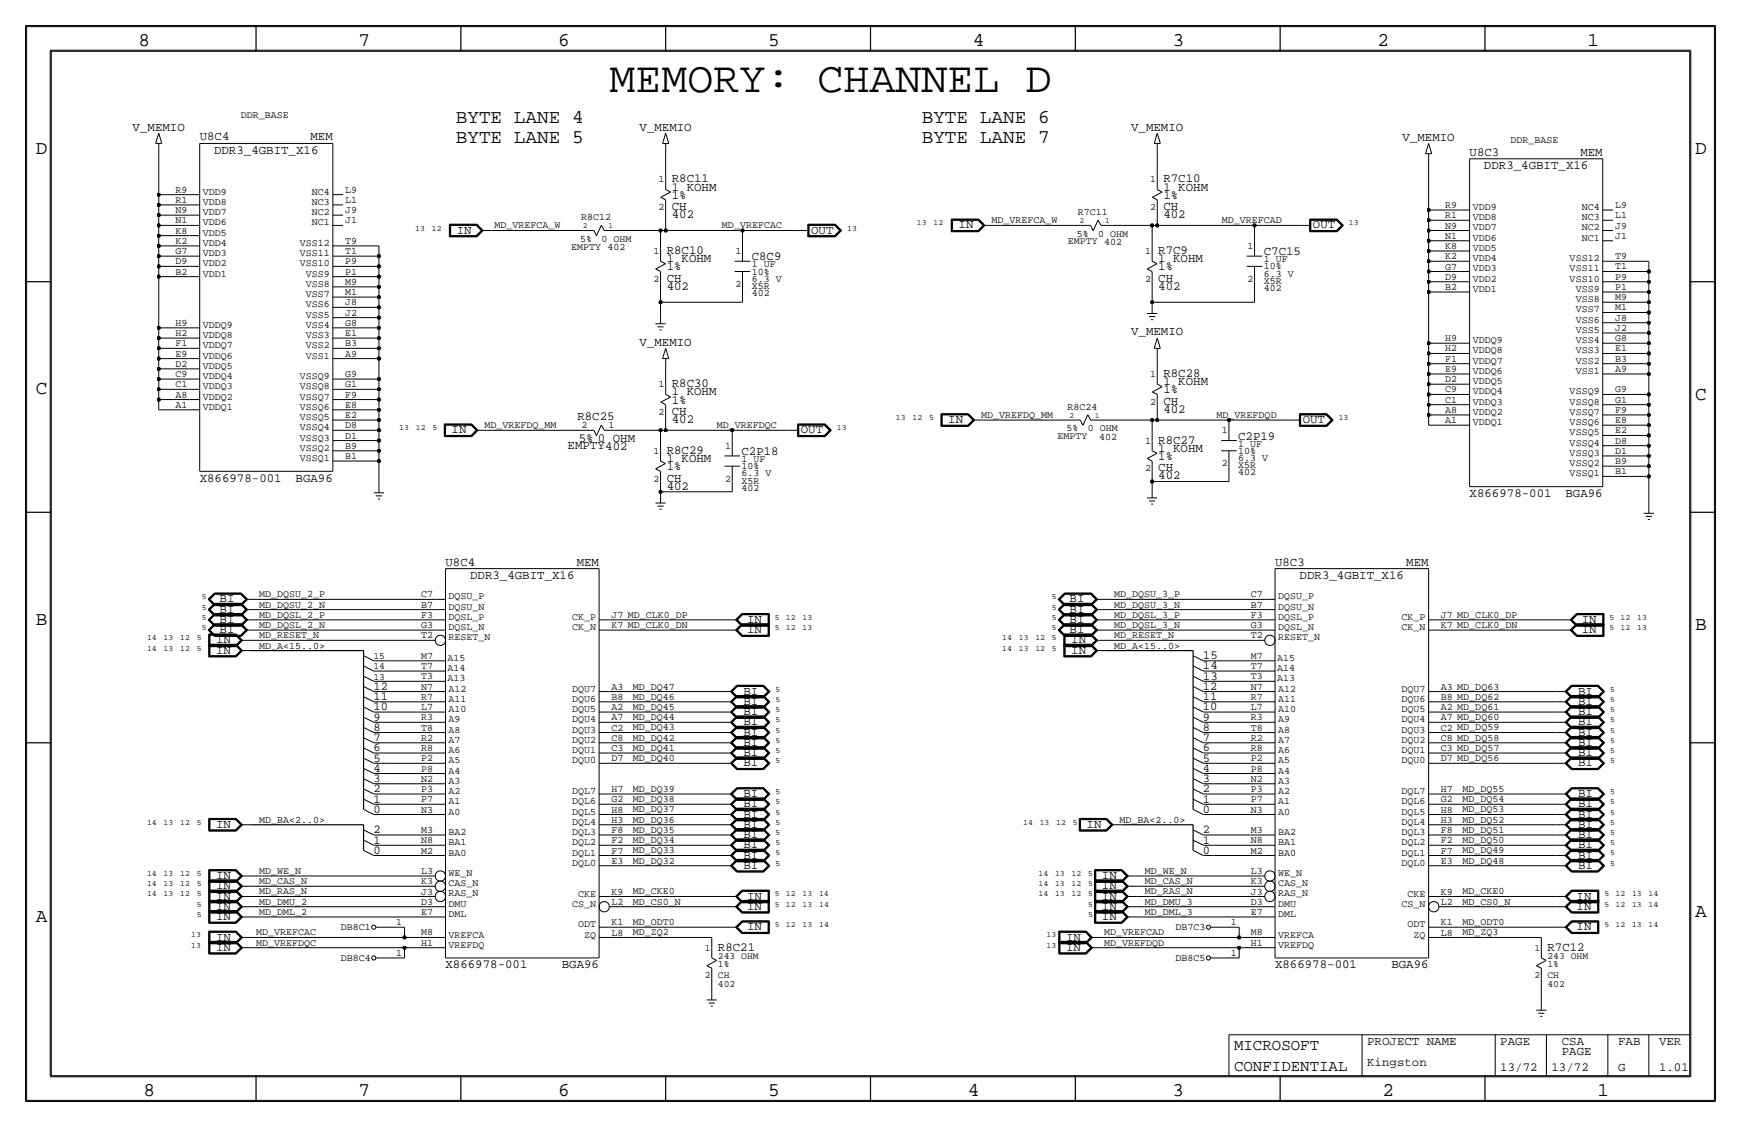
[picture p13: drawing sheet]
<svg xmlns="http://www.w3.org/2000/svg" width="432mm" height="279mm" viewBox="0 0 432 279" stroke-linecap="round" stroke-linejoin="round" font-family="sans-serif">
<defs><g id="words">
<text font-size="10.8" x="151.1" y="22.9">MEMORY: CHANNEL D</text>
<g font-size="4.8">
<text x="34.3" y="11.4">8</text>
<text x="88.9" y="11.4">7</text>
<text x="138.5" y="11.4">6</text>
<text x="190.5" y="11.4">5</text>
<text x="241.3" y="11.4">4</text>
<text x="290.8" y="11.4">3</text>
<text x="341.6" y="11.4">2</text>
<text x="393.7" y="11.4">1</text>
<text x="113" y="35.6">BYTE LANE 5</text>
<text x="113" y="30.5">BYTE LANE 4</text>
<text x="228.6" y="30.5">BYTE LANE 6</text>
<text x="228.6" y="35.6">BYTE LANE 7</text>
<text x="8.9" y="38.1">D</text>
<text x="420.4" y="38.1">D</text>
<text x="8.9" y="97.8">C</text>
<text x="420.4" y="99.1">C</text>
<text x="8.9" y="154.9">B</text>
<text x="420.4" y="156.2">B</text>
<text x="420.4" y="227.3">A</text>
<text x="8.9" y="228.6">A</text>
<text x="35.6" y="271.8">8</text>
<text x="88.9" y="271.8">7</text>
<text x="138.4" y="271.8">6</text>
<text x="190.5" y="271.8">5</text>
<text x="240" y="271.8">4</text>
<text x="290.8" y="271.8">3</text>
<text x="342.9" y="271.8">2</text>
<text x="396.2" y="271.8">1</text>
</g>
<g font-size="3.9">
<text x="306.1" y="260.4">MICROSOFT</text>
<text x="306.1" y="265.4">CONFIDENTIAL</text>
</g>
<g font-size="3.1">
<text x="32.9" y="32.4">V_MEMIO</text>
<text x="49.5" y="34.8">U8C4</text>
<text x="77" y="34.8">MEM</text>
<text x="158.6" y="32.4">V_MEMIO</text>
<text x="280.5" y="32.4">V_MEMIO</text>
<text x="347.9" y="34.9">V_MEMIO</text>
<text x="53.1" y="38.1">DDR3_4GBIT_X16</text>
<text x="364.5" y="38.6">U8C3</text>
<text x="368.1" y="41.9">DDR3_4GBIT_X16</text>
<text x="392" y="38.6">MEM</text>
<text x="166.6" y="47.2">1 KOHM</text>
<text x="166.6" y="45.2">R8C11</text>
<text x="288.5" y="47.2">1 KOHM</text>
<text x="288.5" y="45.2">R7C10</text>
<text x="166.6" y="52.1">CH</text>
<text x="166.6" y="49.3">1%</text>
<text x="288.5" y="49.3">1%</text>
<text x="288.5" y="52.1">CH</text>
<text x="113.3" y="57.9">IN</text>
<text x="166.6" y="54.1">402</text>
<text x="201.2" y="57.9">OUT</text>
<text x="237.7" y="56.6">IN</text>
<text x="288.5" y="54.1">402</text>
<text x="325.6" y="56.6">OUT</text>
<text x="165.4" y="65">1 KOHM</text>
<text x="165.4" y="63">R8C10</text>
<text x="186.4" y="64.5">C8C9</text>
<text x="287.3" y="65">1 KOHM</text>
<text x="287.3" y="63">R7C9</text>
<text x="313.4" y="63.2">C7C15</text>
<text x="165.4" y="67.1">1%</text>
<text x="165.4" y="69.9">CH</text>
<text x="165.4" y="71.9">402</text>
<text x="287.3" y="71.9">402</text>
<text x="287.3" y="69.9">CH</text>
<text x="287.3" y="67.1">1%</text>
<text x="280.5" y="83.2">V_MEMIO</text>
<text x="158.6" y="85.7">V_MEMIO</text>
<text x="288.5" y="95.5">1 KOHM</text>
<text x="288.5" y="93.5">R8C28</text>
<text x="166.6" y="100.1">1%</text>
<text x="166.6" y="98">1 KOHM</text>
<text x="166.6" y="96">R8C30</text>
<text x="288.5" y="97.5">1%</text>
<text x="288.5" y="100.3">CH</text>
<text x="112" y="107.4">IN</text>
<text x="143.2" y="104.1">R8C25</text>
<text x="166.6" y="104.9">402</text>
<text x="166.6" y="102.9">CH</text>
<text x="198.6" y="107.4">OUT</text>
<text x="235.2" y="104.9">IN</text>
<text x="288.5" y="102.4">402</text>
<text x="323.1" y="104.9">OUT</text>
<text x="140.8" y="111.4">EMPTY402</text>
<text x="143.5" y="109.5">5% 0 OHM</text>
<text x="165.4" y="112.5">R8C29</text>
<text x="183.9" y="112.8">C2P18</text>
<text x="287.3" y="112">1 KOHM</text>
<text x="287.3" y="110">R8C27</text>
<text x="307.1" y="109">C2P19</text>
<text x="49.5" y="119.4">X866978-001</text>
<text x="73.3" y="119.4">BGA96</text>
<text x="165.4" y="114.6">1 KOHM</text>
<text x="165.4" y="116.6">1%</text>
<text x="165.4" y="119.4">CH</text>
<text x="287.3" y="118.9">402</text>
<text x="287.3" y="116.8">CH</text>
<text x="287.3" y="114">1%</text>
<text x="165.4" y="121.4">402</text>
<text x="364.5" y="123.2">X866978-001</text>
<text x="388.3" y="123.2">BGA96</text>
<text x="110.5" y="140.2">U8C4</text>
<text x="116.6" y="143.5">DDR3_4GBIT_X16</text>
<text x="143" y="140.2">MEM</text>
<text x="316.2" y="140.2">U8C3</text>
<text x="322.3" y="143.5">DDR3_4GBIT_X16</text>
<text x="348.8" y="140.2">MEM</text>
<text x="54.5" y="149.4">BI</text>
<text x="265.3" y="149.4">BI</text>
<text x="54.5" y="151.9">BI</text>
<text x="54.5" y="154.4">BI</text>
<text x="185.3" y="154.4">IN</text>
<text x="265.3" y="151.9">BI</text>
<text x="265.3" y="154.4">BI</text>
<text x="392.3" y="154.4">IN</text>
<text x="53.6" y="159.5">IN</text>
<text x="54.5" y="157">BI</text>
<text x="185.3" y="157">IN</text>
<text x="265.3" y="157">BI</text>
<text x="265.7" y="159.5">IN</text>
<text x="392.3" y="157">IN</text>
<text x="53.6" y="162.1">IN</text>
<text x="265.7" y="162.1">IN</text>
<text x="298.3" y="163.4">15</text>
<text x="298.3" y="166">14</text>
<text x="184.4" y="172.2">BI</text>
<text x="298.3" y="168.5">13</text>
<text x="391.4" y="172.2">BI</text>
<text x="184.4" y="174.8">BI</text>
<text x="184.4" y="179.8">BI</text>
<text x="184.4" y="177.3">BI</text>
<text x="391.4" y="177.3">BI</text>
<text x="391.4" y="174.8">BI</text>
<text x="391.4" y="179.8">BI</text>
<text x="184.4" y="184.9">BI</text>
<text x="184.4" y="182.4">BI</text>
<text x="391.4" y="182.4">BI</text>
<text x="391.4" y="184.9">BI</text>
<text x="184.4" y="187.5">BI</text>
<text x="184.4" y="190">BI</text>
<text x="391.4" y="190">BI</text>
<text x="391.4" y="187.5">BI</text>
<text x="184.4" y="197.6">BI</text>
<text x="391.4" y="197.6">BI</text>
<text x="184.4" y="200.2">BI</text>
<text x="184.4" y="202.7">BI</text>
<text x="391.4" y="202.7">BI</text>
<text x="391.4" y="200.2">BI</text>
<text x="53.6" y="205.2">IN</text>
<text x="184.4" y="205.2">BI</text>
<text x="184.4" y="207.8">BI</text>
<text x="269.5" y="205.2">IN</text>
<text x="391.4" y="205.2">BI</text>
<text x="391.4" y="207.8">BI</text>
<text x="184.4" y="210.3">BI</text>
<text x="184.4" y="212.9">BI</text>
<text x="184.4" y="215.4">BI</text>
<text x="391.4" y="215.4">BI</text>
<text x="391.4" y="212.9">BI</text>
<text x="391.4" y="210.3">BI</text>
<text x="53.6" y="217.9">IN</text>
<text x="53.6" y="220.5">IN</text>
<text x="273.3" y="217.9">IN</text>
<text x="273.3" y="220.5">IN</text>
<text x="53.6" y="223">IN</text>
<text x="53.6" y="225.6">IN</text>
<text x="185.3" y="223">IN</text>
<text x="185.3" y="225.6">IN</text>
<text x="273.3" y="225.6">IN</text>
<text x="273.3" y="223">IN</text>
<text x="391" y="225.6">IN</text>
<text x="391" y="223">IN</text>
<text x="53.6" y="233.2">IN</text>
<text x="53.6" y="228.1">IN</text>
<text x="185.3" y="230.6">IN</text>
<text x="264.4" y="233.2">IN</text>
<text x="273.3" y="228.1">IN</text>
<text x="391" y="230.6">IN</text>
<text x="53.6" y="235.7">IN</text>
<text x="178.1" y="235.7">R8C21</text>
<text x="264.4" y="235.7">IN</text>
<text x="383.8" y="235.7">R7C12</text>
<text x="110.5" y="240">X866978-001</text>
<text x="139.3" y="240">BGA96</text>
<text x="316.2" y="240">X866978-001</text>
<text x="345.1" y="240">BGA96</text>
<text x="339.1" y="259.1">PROJECT NAME</text>
<text x="372.1" y="259.1">PAGE</text>
<text x="387.4" y="259.1">CSA</text>
<text x="387.4" y="261.6">PAGE</text>
<text x="401.3" y="259.1">FAB</text>
<text x="411.5" y="259.1">VER</text>
<text x="339.1" y="264.2">Kingston</text>
<text x="372.1" y="265.4">13/72</text>
<text x="384.8" y="265.4">13/72</text>
<text x="401.3" y="265.4">G</text>
<text x="411.5" y="265.4">1.01</text>
</g>
<g font-size="3">
<text x="92.6" y="173.6">11</text>
<text x="92.6" y="171">12</text>
<text x="298.3" y="171">12</text>
<text x="298.3" y="173.6">11</text>
<text x="92.6" y="176.1">10</text>
<text x="92.6" y="178.7">9</text>
<text x="298.3" y="176.1">10</text>
<text x="298.3" y="178.7">9</text>
<text x="92.6" y="183.7">7</text>
<text x="92.6" y="181.2">8</text>
<text x="298.3" y="183.7">7</text>
<text x="298.3" y="181.2">8</text>
<text x="92.6" y="186.3">6</text>
<text x="92.6" y="188.8">5</text>
<text x="92.6" y="191.4">4</text>
<text x="298.3" y="186.3">6</text>
<text x="298.3" y="188.8">5</text>
<text x="298.3" y="191.4">4</text>
<text x="92.6" y="193.9">3</text>
<text x="92.6" y="196.4">2</text>
<text x="298.3" y="193.9">3</text>
<text x="298.3" y="196.4">2</text>
<text x="92.6" y="199">1</text>
<text x="92.6" y="201.5">0</text>
<text x="298.3" y="199">1</text>
<text x="298.3" y="201.5">0</text>
<text x="92.6" y="209.1">1</text>
<text x="92.6" y="206.6">2</text>
<text x="298.3" y="206.6">2</text>
<text x="298.3" y="209.1">1</text>
<text x="92.6" y="211.7">0</text>
<text x="298.3" y="211.7">0</text>
</g>
<g font-size="2.5">
<text x="59.7" y="29.2">DDR_BASE</text>
<text x="374.6" y="35.6">DDR_BASE</text>
<text x="43.5" y="47.8">R9</text>
<text x="85.6" y="47.8">L9</text>
<text x="163.4" y="45.2">1</text>
<text x="285.3" y="45.2">1</text>
<text x="43.5" y="50.3">R1</text>
<text x="43.5" y="52.8">N9</text>
<text x="50.3" y="53.3">VDD7</text>
<text x="50.3" y="50.8">VDD8</text>
<text x="50.3" y="48.3">VDD9</text>
<text x="77.3" y="53.3">NC2</text>
<text x="77.3" y="50.8">NC3</text>
<text x="77.3" y="48.2">NC4</text>
<text x="85.6" y="50.3">L1</text>
<text x="85.6" y="52.9">J9</text>
<text x="163.4" y="52.1">2</text>
<text x="267.3" y="53.3">R7C11</text>
<text x="285.3" y="52.1">2</text>
<text x="358.5" y="51.6">R9</text>
<text x="365.3" y="52.1">VDD9</text>
<text x="392.3" y="52">NC4</text>
<text x="400.6" y="51.6">L9</text>
<text x="43.5" y="55.4">N1</text>
<text x="43.5" y="57.9">K8</text>
<text x="50.3" y="58.4">VDD5</text>
<text x="50.3" y="55.9">VDD6</text>
<text x="77.3" y="55.9">NC1</text>
<text x="85.6" y="55.4">J1</text>
<text x="122.7" y="56.6">MD_VREFCA_W</text>
<text x="143.9" y="59.9">5%</text>
<text x="144.1" y="54.6">R8C12</text>
<text x="149.2" y="59.9">0 OHM</text>
<text x="179.1" y="56.6">MD_VREFCAC</text>
<text x="245.9" y="55.4">MD_VREFCA_W</text>
<text x="267.1" y="58.7">5%</text>
<text x="272.4" y="58.7">0 OHM</text>
<text x="303" y="55.4">MD_VREFCAD</text>
<text x="358.5" y="54.1">R1</text>
<text x="358.5" y="56.7">N9</text>
<text x="358.5" y="59.2">N1</text>
<text x="365.3" y="59.7">VDD6</text>
<text x="365.3" y="57.1">VDD7</text>
<text x="365.3" y="54.6">VDD8</text>
<text x="392.3" y="59.7">NC1</text>
<text x="392.3" y="57.1">NC2</text>
<text x="392.3" y="54.6">NC3</text>
<text x="400.6" y="54.1">L1</text>
<text x="400.6" y="56.7">J9</text>
<text x="400.6" y="59.2">J1</text>
<text x="43.5" y="60.5">K2</text>
<text x="43.5" y="63">G7</text>
<text x="43.5" y="65.6">D9</text>
<text x="50.3" y="63.5">VDD3</text>
<text x="50.3" y="61">VDD4</text>
<text x="74.3" y="63.5">VSS11</text>
<text x="74.3" y="60.9">VSS12</text>
<text x="85.6" y="60.5">T9</text>
<text x="85.6" y="63">T1</text>
<text x="85.6" y="65.5">P9</text>
<text x="141.7" y="61.9">EMPTY 402</text>
<text x="162.1" y="63">1</text>
<text x="182.4" y="63">1</text>
<text x="264.9" y="60.6">EMPTY 402</text>
<text x="284" y="63">1</text>
<text x="309.4" y="61.8">1</text>
<text x="313.4" y="65">1 UF</text>
<text x="358.5" y="61.7">K8</text>
<text x="358.5" y="64.3">K2</text>
<text x="365.3" y="64.8">VDD4</text>
<text x="365.3" y="62.2">VDD5</text>
<text x="389.3" y="64.7">VSS12</text>
<text x="400.6" y="64.3">T9</text>
<text x="43.5" y="68.1">B2</text>
<text x="50.3" y="66">VDD2</text>
<text x="50.3" y="68.6">VDD1</text>
<text x="74.3" y="66">VSS10</text>
<text x="75.8" y="71.1">VSS8</text>
<text x="75.8" y="68.6">VSS9</text>
<text x="85.6" y="68.1">P1</text>
<text x="85.6" y="70.6">M9</text>
<text x="162.1" y="69.8">2</text>
<text x="182.4" y="71.2">2</text>
<text x="186.4" y="71.6">X5R</text>
<text x="186.4" y="69.9">6.3 V</text>
<text x="186.4" y="66.3">1 UF</text>
<text x="186.4" y="68.1">10%</text>
<text x="284" y="69.9">2</text>
<text x="309.4" y="69.9">2</text>
<text x="313.4" y="68.6">6.3 V</text>
<text x="313.4" y="66.8">10%</text>
<text x="313.4" y="70.4">X5R</text>
<text x="358.5" y="66.8">G7</text>
<text x="358.5" y="69.4">D9</text>
<text x="358.5" y="71.9">B2</text>
<text x="365.3" y="69.8">VDD2</text>
<text x="365.3" y="67.3">VDD3</text>
<text x="389.3" y="69.8">VSS10</text>
<text x="389.3" y="67.3">VSS11</text>
<text x="400.6" y="66.8">T1</text>
<text x="400.6" y="69.3">P9</text>
<text x="400.6" y="71.9">P1</text>
<text x="75.8" y="76.2">VSS6</text>
<text x="75.8" y="73.6">VSS7</text>
<text x="85.6" y="73.2">M1</text>
<text x="85.6" y="75.7">J8</text>
<text x="186.4" y="73.4">402</text>
<text x="313.4" y="72.1">402</text>
<text x="365.3" y="72.4">VDD1</text>
<text x="390.8" y="74.9">VSS8</text>
<text x="390.8" y="77.5">VSS7</text>
<text x="390.8" y="72.4">VSS9</text>
<text x="400.6" y="74.4">M9</text>
<text x="400.6" y="77">M1</text>
<text x="43.5" y="80.8">H9</text>
<text x="43.5" y="83.3">H2</text>
<text x="50.3" y="83.8">VDDQ8</text>
<text x="50.3" y="81.3">VDDQ9</text>
<text x="75.8" y="83.8">VSS3</text>
<text x="75.8" y="78.7">VSS5</text>
<text x="75.8" y="81.3">VSS4</text>
<text x="85.6" y="78.2">J2</text>
<text x="85.6" y="80.8">G8</text>
<text x="85.6" y="83.3">E1</text>
<text x="390.8" y="82.5">VSS5</text>
<text x="390.8" y="80">VSS6</text>
<text x="400.6" y="79.5">J8</text>
<text x="400.6" y="82.1">J2</text>
<text x="43.5" y="85.9">F1</text>
<text x="43.5" y="88.4">E9</text>
<text x="50.3" y="88.9">VDDQ6</text>
<text x="50.3" y="86.4">VDDQ7</text>
<text x="75.8" y="88.9">VSS1</text>
<text x="75.8" y="86.3">VSS2</text>
<text x="85.6" y="85.9">B3</text>
<text x="85.6" y="88.4">A9</text>
<text x="358.5" y="84.6">H9</text>
<text x="358.5" y="87.1">H2</text>
<text x="358.5" y="89.7">F1</text>
<text x="365.3" y="87.6">VDDQ8</text>
<text x="365.3" y="85.1">VDDQ9</text>
<text x="390.8" y="87.6">VSS3</text>
<text x="390.8" y="85.1">VSS4</text>
<text x="400.6" y="84.6">G8</text>
<text x="400.6" y="87.1">E1</text>
<text x="400.6" y="89.7">B3</text>
<text x="43.5" y="90.9">D2</text>
<text x="43.5" y="93.5">C9</text>
<text x="50.3" y="94">VDDQ4</text>
<text x="50.3" y="91.4">VDDQ5</text>
<text x="74.3" y="94">VSSQ9</text>
<text x="85.6" y="93.5">G9</text>
<text x="285.3" y="93.5">1</text>
<text x="358.5" y="92.2">E9</text>
<text x="358.5" y="94.8">D2</text>
<text x="365.3" y="95.2">VDDQ5</text>
<text x="365.3" y="92.7">VDDQ6</text>
<text x="365.3" y="90.2">VDDQ7</text>
<text x="390.8" y="92.7">VSS1</text>
<text x="390.8" y="90.2">VSS2</text>
<text x="400.6" y="92.2">A9</text>
<text x="43.5" y="96">C1</text>
<text x="43.5" y="98.6">A8</text>
<text x="43.5" y="101.1">A1</text>
<text x="50.3" y="101.6">VDDQ1</text>
<text x="50.3" y="99.1">VDDQ2</text>
<text x="50.3" y="96.5">VDDQ3</text>
<text x="74.3" y="101.6">VSSQ6</text>
<text x="74.3" y="99.1">VSSQ7</text>
<text x="74.3" y="96.5">VSSQ8</text>
<text x="85.6" y="96">G1</text>
<text x="85.6" y="98.6">F9</text>
<text x="85.6" y="101.1">E8</text>
<text x="163.4" y="96">1</text>
<text x="264.8" y="101.6">R8C24</text>
<text x="285.3" y="100.3">2</text>
<text x="358.5" y="97.3">C9</text>
<text x="358.5" y="99.8">C1</text>
<text x="365.3" y="100.3">VDDQ3</text>
<text x="365.3" y="97.8">VDDQ4</text>
<text x="389.3" y="100.3">VSSQ8</text>
<text x="389.3" y="97.8">VSSQ9</text>
<text x="400.6" y="97.3">G9</text>
<text x="400.6" y="99.8">G1</text>
<text x="74.3" y="106.7">VSSQ4</text>
<text x="74.3" y="104.1">VSSQ5</text>
<text x="85.6" y="103.6">E2</text>
<text x="85.6" y="106.2">D8</text>
<text x="120.1" y="106.2">MD_VREFDQ_MM</text>
<text x="144.3" y="106.2">2</text>
<text x="150.9" y="106.2">1</text>
<text x="163.4" y="102.9">2</text>
<text x="177.8" y="106.2">MD_VREFDQC</text>
<text x="243.3" y="103.6">MD_VREFDQ_MM</text>
<text x="264.6" y="106.9">5%</text>
<text x="269.8" y="106.9">0 OHM</text>
<text x="301.8" y="103.6">MD_VREFDQD</text>
<text x="303.1" y="107.4">1</text>
<text x="358.5" y="102.4">A8</text>
<text x="358.5" y="104.9">A1</text>
<text x="365.3" y="105.4">VDDQ1</text>
<text x="365.3" y="102.9">VDDQ2</text>
<text x="389.3" y="107.9">VSSQ5</text>
<text x="389.3" y="105.4">VSSQ6</text>
<text x="389.3" y="102.9">VSSQ7</text>
<text x="400.6" y="102.4">F9</text>
<text x="400.6" y="104.9">E8</text>
<text x="400.6" y="107.4">E2</text>
<text x="74.3" y="109.2">VSSQ3</text>
<text x="74.3" y="111.8">VSSQ2</text>
<text x="85.6" y="108.7">D1</text>
<text x="85.6" y="111.3">B9</text>
<text x="85.6" y="113.8">B1</text>
<text x="162.1" y="112.5">1</text>
<text x="179.9" y="111.3">1</text>
<text x="262.3" y="108.9">EMPTY</text>
<text x="272.6" y="109">402</text>
<text x="284" y="110">1</text>
<text x="307.1" y="112.5">10%</text>
<text x="307.1" y="110.7">1 UF</text>
<text x="389.3" y="113">VSSQ3</text>
<text x="389.3" y="110.5">VSSQ4</text>
<text x="400.6" y="110">D8</text>
<text x="400.6" y="112.5">D1</text>
<text x="74.3" y="114.3">VSSQ1</text>
<text x="162.1" y="119.4">2</text>
<text x="179.9" y="119.4">2</text>
<text x="183.9" y="118.1">6.3 V</text>
<text x="183.9" y="114.6">1 UF</text>
<text x="183.9" y="116.3">10%</text>
<text x="183.9" y="119.9">X5R</text>
<text x="284" y="116.8">2</text>
<text x="303.1" y="115.6">2</text>
<text x="307.1" y="117.9">402</text>
<text x="307.1" y="116.1">X5R</text>
<text x="307.1" y="114.3">6.3 V</text>
<text x="389.3" y="115.6">VSSQ2</text>
<text x="389.3" y="118.1">VSSQ1</text>
<text x="400.6" y="115.1">B9</text>
<text x="400.6" y="117.6">B1</text>
<text x="183.9" y="121.7">402</text>
<text x="64.3" y="148.1">MD_DQSU_2_P</text>
<text x="104.5" y="148.1">C7</text>
<text x="111.3" y="148.6">DQSU_P</text>
<text x="276.4" y="148.1">MD_DQSU_3_P</text>
<text x="310.2" y="148.1">C7</text>
<text x="317" y="148.6">DQSU_P</text>
<text x="64.3" y="150.6">MD_DQSU_2_N</text>
<text x="64.3" y="155.7">MD_DQSL_2_N</text>
<text x="64.3" y="153.2">MD_DQSL_2_P</text>
<text x="104.5" y="150.6">B7</text>
<text x="104.5" y="155.7">G3</text>
<text x="104.5" y="153.2">F3</text>
<text x="111.3" y="153.7">DQSL_P</text>
<text x="111.3" y="151.1">DQSU_N</text>
<text x="141.9" y="153.7">CK_P</text>
<text x="151.6" y="155.7">K7 MD_CLK0_DN</text>
<text x="151.6" y="153.2">J7 MD_CLK0_DP</text>
<text x="276.4" y="150.6">MD_DQSU_3_N</text>
<text x="276.4" y="153.2">MD_DQSL_3_P</text>
<text x="276.4" y="155.7">MD_DQSL_3_N</text>
<text x="310.2" y="150.6">B7</text>
<text x="310.2" y="155.7">G3</text>
<text x="310.2" y="153.2">F3</text>
<text x="317" y="153.7">DQSL_P</text>
<text x="317" y="151.1">DQSU_N</text>
<text x="347.6" y="153.7">CK_P</text>
<text x="357.4" y="155.7">K7 MD_CLK0_DN</text>
<text x="357.4" y="153.2">J7 MD_CLK0_DP</text>
<text x="64.3" y="160.8">MD_A&lt;15..0&gt;</text>
<text x="64.3" y="158.2">MD_RESET_N</text>
<text x="104.5" y="158.3">T2</text>
<text x="111.3" y="156.2">DQSL_N</text>
<text x="111.3" y="158.8">RESET_N</text>
<text x="141.9" y="156.2">CK_N</text>
<text x="276.4" y="158.2">MD_RESET_N</text>
<text x="276.4" y="160.8">MD_A&lt;15..0&gt;</text>
<text x="310.2" y="158.3">T2</text>
<text x="317" y="156.2">DQSL_N</text>
<text x="317" y="158.8">RESET_N</text>
<text x="347.6" y="156.2">CK_N</text>
<text x="104.5" y="163.4">M7</text>
<text x="104.5" y="165.9">T7</text>
<text x="111" y="166.4">A14</text>
<text x="111" y="163.8">A15</text>
<text x="310.2" y="163.4">M7</text>
<text x="310.2" y="165.9">T7</text>
<text x="316.7" y="166.4">A14</text>
<text x="316.7" y="163.8">A15</text>
<text x="104.5" y="168.4">T3</text>
<text x="104.5" y="171">N7</text>
<text x="104.5" y="173.5">R7</text>
<text x="111" y="168.9">A13</text>
<text x="111.3" y="171.5">A12</text>
<text x="141.9" y="171.5">DQU7</text>
<text x="141.9" y="174">DQU6</text>
<text x="151.6" y="171">A3</text>
<text x="151.6" y="173.5">B8</text>
<text x="157" y="173.5">MD_DQ46</text>
<text x="157" y="170.9">MD_DQ47</text>
<text x="310.2" y="168.4">T3</text>
<text x="310.2" y="171">N7</text>
<text x="310.2" y="173.5">R7</text>
<text x="316.7" y="168.9">A13</text>
<text x="317" y="171.5">A12</text>
<text x="347.6" y="171.5">DQU7</text>
<text x="347.6" y="174">DQU6</text>
<text x="357.4" y="171">A3 MD_DQ63</text>
<text x="357.4" y="173.5">B8 MD_DQ62</text>
<text x="104.5" y="176.1">L7</text>
<text x="104.5" y="178.6">R3</text>
<text x="111.3" y="174">A11</text>
<text x="111.3" y="176.5">A10</text>
<text x="111.3" y="179.1">A9</text>
<text x="141.9" y="176.5">DQU5</text>
<text x="141.9" y="179.1">DQU4</text>
<text x="151.6" y="176">A2</text>
<text x="151.6" y="178.6">A7</text>
<text x="157" y="178.6">MD_DQ44</text>
<text x="157" y="176">MD_DQ45</text>
<text x="310.2" y="176.1">L7</text>
<text x="310.2" y="178.6">R3</text>
<text x="317" y="174">A11</text>
<text x="317" y="176.5">A10</text>
<text x="317" y="179.1">A9</text>
<text x="347.6" y="176.5">DQU5</text>
<text x="347.6" y="179.1">DQU4</text>
<text x="357.4" y="176">A2 MD_DQ61</text>
<text x="357.4" y="178.6">A7 MD_DQ60</text>
<text x="104.5" y="181.1">T8</text>
<text x="104.5" y="183.7">R2</text>
<text x="111.3" y="181.6">A8</text>
<text x="111.3" y="184.2">A7</text>
<text x="141.9" y="181.6">DQU3</text>
<text x="141.9" y="184.2">DQU2</text>
<text x="151.6" y="181.1">C2</text>
<text x="151.6" y="183.7">C8</text>
<text x="157" y="183.6">MD_DQ42</text>
<text x="157" y="181.1">MD_DQ43</text>
<text x="310.2" y="181.1">T8</text>
<text x="310.2" y="183.7">R2</text>
<text x="317" y="181.6">A8</text>
<text x="317" y="184.2">A7</text>
<text x="347.6" y="181.6">DQU3</text>
<text x="347.6" y="184.2">DQU2</text>
<text x="357.4" y="181.1">C2 MD_DQ59</text>
<text x="357.4" y="183.7">C8 MD_DQ58</text>
<text x="104.5" y="186.2">R8</text>
<text x="104.5" y="188.8">P2</text>
<text x="104.5" y="191.3">P8</text>
<text x="111.3" y="186.7">A6</text>
<text x="111.3" y="189.2">A5</text>
<text x="111.3" y="191.8">A4</text>
<text x="141.9" y="186.7">DQU1</text>
<text x="141.9" y="189.2">DQU0</text>
<text x="151.6" y="186.2">C3</text>
<text x="151.6" y="188.7">D7</text>
<text x="157" y="186.2">MD_DQ41</text>
<text x="157" y="188.7">MD_DQ40</text>
<text x="310.2" y="186.2">R8</text>
<text x="310.2" y="188.8">P2</text>
<text x="310.2" y="191.3">P8</text>
<text x="317" y="186.7">A6</text>
<text x="317" y="189.2">A5</text>
<text x="317" y="191.8">A4</text>
<text x="347.6" y="186.7">DQU1</text>
<text x="347.6" y="189.2">DQU0</text>
<text x="357.4" y="186.2">C3 MD_DQ57</text>
<text x="357.4" y="188.7">D7 MD_DQ56</text>
<text x="104.5" y="193.8">N2</text>
<text x="104.5" y="196.4">P3</text>
<text x="111.3" y="196.9">A2</text>
<text x="111.3" y="194.3">A3</text>
<text x="141.9" y="196.9">DQL7</text>
<text x="151.6" y="196.4">H7</text>
<text x="157" y="196.3">MD_DQ39</text>
<text x="310.2" y="193.8">N2</text>
<text x="310.2" y="196.4">P3</text>
<text x="317" y="196.9">A2</text>
<text x="317" y="194.3">A3</text>
<text x="347.6" y="196.9">DQL7</text>
<text x="357.4" y="196.4">H7</text>
<text x="362.7" y="196.3">MD_DQ55</text>
<text x="64.3" y="204">MD_BA&lt;2..0&gt;</text>
<text x="104.5" y="198.9">P7</text>
<text x="104.5" y="201.5">N3</text>
<text x="111.3" y="199.4">A1</text>
<text x="111.3" y="201.9">A0</text>
<text x="141.9" y="199.4">DQL6</text>
<text x="141.9" y="201.9">DQL5</text>
<text x="151.6" y="198.9">G2</text>
<text x="151.6" y="201.4">H8</text>
<text x="151.6" y="204">H3</text>
<text x="157" y="198.9">MD_DQ38</text>
<text x="157" y="201.4">MD_DQ37</text>
<text x="157" y="204">MD_DQ36</text>
<text x="277.6" y="204">MD_BA&lt;2..0&gt;</text>
<text x="310.2" y="198.9">P7</text>
<text x="310.2" y="201.5">N3</text>
<text x="317" y="199.4">A1</text>
<text x="317" y="201.9">A0</text>
<text x="347.6" y="199.4">DQL6</text>
<text x="347.6" y="201.9">DQL5</text>
<text x="357.4" y="198.9">G2</text>
<text x="357.4" y="201.4">H8</text>
<text x="357.4" y="204">H3</text>
<text x="362.7" y="198.9">MD_DQ54</text>
<text x="362.7" y="201.4">MD_DQ53</text>
<text x="362.7" y="204">MD_DQ52</text>
<text x="104.5" y="206.5">M3</text>
<text x="104.5" y="209.1">N8</text>
<text x="111.3" y="207">BA2</text>
<text x="111.3" y="209.6">BA1</text>
<text x="141.9" y="204.5">DQL4</text>
<text x="141.9" y="209.6">DQL2</text>
<text x="141.9" y="207">DQL3</text>
<text x="151.6" y="206.5">F8</text>
<text x="151.6" y="209.1">F2</text>
<text x="157" y="209">MD_DQ34</text>
<text x="157" y="206.5">MD_DQ35</text>
<text x="310.2" y="206.5">M3</text>
<text x="310.2" y="209.1">N8</text>
<text x="317" y="207">BA2</text>
<text x="317" y="209.6">BA1</text>
<text x="347.6" y="204.5">DQL4</text>
<text x="347.6" y="209.6">DQL2</text>
<text x="347.6" y="207">DQL3</text>
<text x="357.4" y="206.5">F8</text>
<text x="357.4" y="209.1">F2</text>
<text x="362.7" y="206.5">MD_DQ51</text>
<text x="362.7" y="209">MD_DQ50</text>
<text x="104.5" y="211.6">M2</text>
<text x="111.3" y="212.1">BA0</text>
<text x="141.9" y="212.1">DQL1</text>
<text x="141.9" y="214.6">DQL0</text>
<text x="151.6" y="211.6">F7</text>
<text x="151.6" y="214.2">E3</text>
<text x="157" y="211.6">MD_DQ33</text>
<text x="157" y="214.1">MD_DQ32</text>
<text x="310.2" y="211.6">M2</text>
<text x="317" y="212.1">BA0</text>
<text x="347.6" y="212.1">DQL1</text>
<text x="347.6" y="214.6">DQL0</text>
<text x="357.4" y="211.6">F7</text>
<text x="357.4" y="214.2">E3</text>
<text x="362.7" y="214.1">MD_DQ48</text>
<text x="362.7" y="211.6">MD_DQ49</text>
<text x="64.3" y="221.7">MD_RAS_N</text>
<text x="64.3" y="216.7">MD_WE_N</text>
<text x="64.3" y="219.2">MD_CAS_N</text>
<text x="104.5" y="216.7">L3</text>
<text x="104.5" y="221.8">J3</text>
<text x="104.5" y="219.2">K3</text>
<text x="111.3" y="217.2">WE_N</text>
<text x="111.3" y="219.7">CAS_N</text>
<text x="151.6" y="221.8">K9</text>
<text x="157" y="221.7">MD_CKE0</text>
<text x="284" y="216.7">MD_WE_N</text>
<text x="284" y="221.7">MD_RAS_N</text>
<text x="284" y="219.2">MD_CAS_N</text>
<text x="310.2" y="216.7">L3</text>
<text x="310.2" y="221.8">J3</text>
<text x="310.2" y="219.2">K3</text>
<text x="317" y="217.2">WE_N</text>
<text x="317" y="219.7">CAS_N</text>
<text x="357.4" y="221.8">K9</text>
<text x="362.7" y="221.7">MD_CKE0</text>
<text x="64.3" y="224.3">MD_DMU_2</text>
<text x="64.3" y="226.8">MD_DML_2</text>
<text x="104.5" y="224.3">D3</text>
<text x="104.5" y="226.9">E7</text>
<text x="111.3" y="222.3">RAS_N</text>
<text x="111.3" y="224.8">DMU</text>
<text x="111.3" y="227.3">DML</text>
<text x="141.9" y="224.8">CS_N</text>
<text x="143.4" y="222.3">CKE</text>
<text x="151.6" y="224.3">L2</text>
<text x="157" y="224.3">MD_CS0_N</text>
<text x="284" y="224.3">MD_DMU_3</text>
<text x="284" y="226.8">MD_DML_3</text>
<text x="310.2" y="224.3">D3</text>
<text x="310.2" y="226.9">E7</text>
<text x="317" y="222.3">RAS_N</text>
<text x="317" y="224.8">DMU</text>
<text x="317" y="227.3">DML</text>
<text x="347.6" y="224.8">CS_N</text>
<text x="349.1" y="222.3">CKE</text>
<text x="357.4" y="224.3">L2</text>
<text x="362.7" y="224.3">MD_CS0_N</text>
<text x="63.5" y="231.9">MD_VREFCAC</text>
<text x="84.5" y="230.6">DB8C1</text>
<text x="98.3" y="229.4">1</text>
<text x="104.5" y="231.9">M8</text>
<text x="111.3" y="232.4">VREFCA</text>
<text x="143.4" y="229.9">ODT</text>
<text x="144.9" y="232.4">ZQ</text>
<text x="151.6" y="231.9">L8</text>
<text x="151.6" y="229.4">K1</text>
<text x="157" y="231.9">MD_ZQ2</text>
<text x="157" y="229.4">MD_ODT0</text>
<text x="273.8" y="231.9">MD_VREFCAD</text>
<text x="291.5" y="230.6">DB7C3</text>
<text x="305.3" y="229.4">1</text>
<text x="310.2" y="231.9">M8</text>
<text x="317" y="232.4">VREFCA</text>
<text x="349.1" y="229.9">ODT</text>
<text x="350.6" y="232.4">ZQ</text>
<text x="357.4" y="231.9">L8</text>
<text x="357.4" y="229.4">K1</text>
<text x="362.7" y="231.9">MD_ZQ3</text>
<text x="362.7" y="229.4">MD_ODT0</text>
<text x="63.5" y="234.4">MD_VREFDQC</text>
<text x="84.5" y="238.3">DB8C4</text>
<text x="98.3" y="237">1</text>
<text x="104.5" y="234.5">H1</text>
<text x="111.3" y="235">VREFDQ</text>
<text x="273.8" y="234.4">MD_VREFDQD</text>
<text x="291.5" y="238.3">DB8C5</text>
<text x="305.3" y="237">1</text>
<text x="310.2" y="234.5">H1</text>
<text x="317" y="235">VREFDQ</text>
</g>
<g font-size="2.4">
<text x="92.6" y="163.4">15</text>
<text x="92.6" y="166">14</text>
<text x="92.6" y="168.5">13</text>
<text x="174.8" y="235.7">1</text>
<text x="178.1" y="237.7">243 OHM</text>
<text x="178.1" y="239.8">1%</text>
<text x="380.6" y="235.7">1</text>
<text x="383.8" y="237.7">243 OHM</text>
<text x="383.8" y="239.8">1%</text>
<text x="174.8" y="242.6">2</text>
<text x="178.1" y="242.6">CH</text>
<text x="178.1" y="244.6">402</text>
<text x="380.6" y="242.6">2</text>
<text x="383.8" y="242.6">CH</text>
<text x="383.8" y="244.6">402</text>
</g>
<g font-size="2">
<text x="103" y="57.2">13</text>
<text x="107.1" y="57.2">12</text>
<text x="144.6" y="56.6">2</text>
<text x="150.9" y="56.6">1</text>
<text x="210.1" y="57.2">13</text>
<text x="227.4" y="55.9">13</text>
<text x="231.5" y="55.9">12</text>
<text x="267.8" y="55.4">2</text>
<text x="274.1" y="55.4">1</text>
<text x="334.6" y="55.9">13</text>
<text x="99" y="106.7">13</text>
<text x="103.1" y="106.7">12</text>
<text x="107.2" y="106.7">5</text>
<text x="207.6" y="106.7">13</text>
<text x="222.2" y="104.1">13</text>
<text x="226.3" y="104.1">12</text>
<text x="230.4" y="104.1">5</text>
<text x="265.2" y="103.6">2</text>
<text x="271.6" y="103.6">1</text>
<text x="332" y="104.1">13</text>
<text x="50" y="148.6">5</text>
<text x="260.9" y="148.6">5</text>
<text x="50" y="153.7">5</text>
<text x="50" y="151.1">5</text>
<text x="192.2" y="153.7">5</text>
<text x="194.9" y="153.7">12</text>
<text x="199" y="153.7">13</text>
<text x="260.9" y="151.1">5</text>
<text x="260.9" y="153.7">5</text>
<text x="399.2" y="153.7">5</text>
<text x="401.9" y="153.7">12</text>
<text x="406" y="153.7">13</text>
<text x="36.5" y="161.3">14</text>
<text x="36.5" y="158.8">14</text>
<text x="40.6" y="161.3">13</text>
<text x="40.6" y="158.8">13</text>
<text x="44.7" y="161.3">12</text>
<text x="44.7" y="158.8">12</text>
<text x="48.8" y="161.3">5</text>
<text x="48.8" y="158.8">5</text>
<text x="50" y="156.2">5</text>
<text x="192.2" y="156.2">5</text>
<text x="194.9" y="156.2">12</text>
<text x="199" y="156.2">13</text>
<text x="248.6" y="161.3">14</text>
<text x="248.6" y="158.7">14</text>
<text x="252.7" y="161.3">13</text>
<text x="252.7" y="158.7">13</text>
<text x="256.8" y="161.3">12</text>
<text x="256.8" y="158.7">12</text>
<text x="260.9" y="156.2">5</text>
<text x="260.9" y="161.3">5</text>
<text x="260.9" y="158.7">5</text>
<text x="399.2" y="156.2">5</text>
<text x="401.9" y="156.2">12</text>
<text x="406" y="156.2">13</text>
<text x="192.3" y="174">5</text>
<text x="192.3" y="171.5">5</text>
<text x="399.3" y="174">5</text>
<text x="399.3" y="171.4">5</text>
<text x="192.3" y="179.1">5</text>
<text x="192.3" y="176.5">5</text>
<text x="399.3" y="176.5">5</text>
<text x="399.3" y="179.1">5</text>
<text x="192.3" y="184.1">5</text>
<text x="192.3" y="181.6">5</text>
<text x="399.3" y="181.6">5</text>
<text x="399.3" y="184.1">5</text>
<text x="192.3" y="186.7">5</text>
<text x="192.3" y="189.2">5</text>
<text x="399.3" y="189.2">5</text>
<text x="399.3" y="186.7">5</text>
<text x="192.3" y="196.8">5</text>
<text x="399.3" y="196.8">5</text>
<text x="192.3" y="199.4">5</text>
<text x="192.3" y="201.9">5</text>
<text x="399.3" y="199.4">5</text>
<text x="399.3" y="201.9">5</text>
<text x="36.5" y="204.5">14</text>
<text x="40.6" y="204.5">13</text>
<text x="44.7" y="204.5">12</text>
<text x="48.8" y="204.5">5</text>
<text x="192.3" y="209.5">5</text>
<text x="192.3" y="204.5">5</text>
<text x="192.3" y="207">5</text>
<text x="253.7" y="204.5">14</text>
<text x="257.9" y="204.5">13</text>
<text x="262" y="204.5">12</text>
<text x="266.1" y="204.5">5</text>
<text x="399.3" y="207">5</text>
<text x="399.3" y="204.5">5</text>
<text x="399.3" y="209.5">5</text>
<text x="192.3" y="212.1">5</text>
<text x="192.3" y="214.6">5</text>
<text x="399.3" y="214.6">5</text>
<text x="399.3" y="212.1">5</text>
<text x="36.5" y="217.2">14</text>
<text x="36.5" y="219.7">14</text>
<text x="40.6" y="217.2">13</text>
<text x="40.6" y="219.7">13</text>
<text x="44.7" y="217.2">12</text>
<text x="44.7" y="219.7">12</text>
<text x="48.8" y="217.2">5</text>
<text x="48.8" y="219.7">5</text>
<text x="257.6" y="219.7">14</text>
<text x="257.6" y="217.2">14</text>
<text x="261.7" y="219.7">13</text>
<text x="261.7" y="217.2">13</text>
<text x="265.8" y="219.7">12</text>
<text x="265.8" y="217.2">12</text>
<text x="269.9" y="219.7">5</text>
<text x="269.9" y="217.2">5</text>
<text x="36.5" y="222.3">14</text>
<text x="40.6" y="222.3">13</text>
<text x="44.7" y="222.3">12</text>
<text x="48.8" y="222.3">5</text>
<text x="48.8" y="224.8">5</text>
<text x="48.8" y="227.3">5</text>
<text x="192.2" y="222.3">5</text>
<text x="192.2" y="224.8">5</text>
<text x="194.9" y="222.3">12</text>
<text x="194.9" y="224.8">12</text>
<text x="199" y="222.3">13</text>
<text x="199" y="224.8">13</text>
<text x="203.1" y="222.3">14</text>
<text x="203.2" y="224.8">14</text>
<text x="257.6" y="222.2">14</text>
<text x="261.7" y="222.2">13</text>
<text x="265.8" y="222.2">12</text>
<text x="269.9" y="224.8">5</text>
<text x="269.9" y="227.3">5</text>
<text x="269.9" y="222.2">5</text>
<text x="397.9" y="224.8">5</text>
<text x="397.9" y="222.2">5</text>
<text x="400.7" y="224.8">12</text>
<text x="400.7" y="222.2">12</text>
<text x="404.8" y="224.8">13</text>
<text x="404.8" y="222.2">13</text>
<text x="408.9" y="224.8">14</text>
<text x="408.9" y="222.2">14</text>
<text x="47.4" y="232.4">13</text>
<text x="192.2" y="229.9">5</text>
<text x="194.9" y="229.9">12</text>
<text x="199" y="229.9">13</text>
<text x="203.2" y="229.9">14</text>
<text x="259.6" y="232.4">13</text>
<text x="397.9" y="229.9">5</text>
<text x="400.7" y="229.9">12</text>
<text x="404.8" y="229.9">13</text>
<text x="408.9" y="229.9">14</text>
<text x="47.4" y="235">13</text>
<text x="259.6" y="235">13</text>
</g>
</g></defs>
<!-- layer: Nets -->
<g fill="none" stroke="#000" stroke-width=".3">
<path d="M62.2 161.3h28zM90.2 161.3v1.3zM90.2 162.6v2.5zM90.2 165.1v2.5zM90.2 167.6v2.6zM90.2 170.2v2.5zM90.2 172.7v2.6zM90.2 175.3v2.5zM90.2 177.8v2.5zM274.3 161.3h21.6zM295.9 161.3v1.3zM295.9 162.6v2.5z"/>
<path d="M295.9 165.1v2.5zM295.9 167.6v2.6zM295.9 170.2v2.5zM295.9 172.7v2.6zM295.9 175.3v2.5zM295.9 177.8v2.5zM90.2 180.3v2.6zM90.2 182.9v2.5zM90.2 185.4v2.6zM90.2 188v2.5zM90.2 190.5v2.5zM90.2 193v2.6z"/>
<path d="M90.2 195.6v2.5zM90.2 198.1v2.6zM295.9 180.3v2.6zM295.9 182.9v2.5zM295.9 185.4v2.6zM295.9 188v2.5zM295.9 190.5v2.5zM295.9 193v2.6zM295.9 195.6v2.5zM295.9 198.1v2.6zM62.2 204.5h28zM90.2 205.7v2.6z"/>
<path d="M90.2 204.5v1.2zM90.2 208.3v2.5zM278.1 204.5h17.8zM295.9 205.7v2.6zM295.9 204.5v1.2zM295.9 208.3v2.5z"/>
</g>
<g fill="none" stroke="#000" stroke-width=".25">
<path d="M39.4 36.8v11.5zM165.1 36.8v7.7zM287 36.8v7.7zM354.3 39.4v12.7zM39.4 58.4h7.6zM39.4 55.9h7.6zM39.4 53.3h7.6zM39.4 50.8h7.6zM39.4 48.3h7.6zM39.4 58.4v2.6zM39.4 55.9v2.5zM39.4 53.3v2.6z"/>
<path d="M39.4 50.8v2.5zM39.4 48.3v2.5zM121.9 57.2h22.9zM152.4 57.2h11.4zM163.8 57.2v5zM163.8 57.2h1.3zM165.1 57.2h19zM165.1 52.1v5zM184.1 57.2h14zM184.1 57.1v3.9zM246.4 55.9h21.6zM275.6 55.9h10.1z"/>
<path d="M285.7 55.9h1.3zM285.7 55.9v6.3zM287 52.1v3.8zM287 55.9h24.1zM311.1 55.9v3.8zM311.1 55.9h11.5zM354.3 59.7h7.6zM354.3 57.2h7.6zM354.3 54.6h7.6zM354.3 52.1h7.6zM354.3 59.7v2.5zM354.3 57.2v2.5z"/>
<path d="M354.3 54.6v2.6zM354.3 52.1v2.5zM39.4 68.6v12.7zM39.4 68.6h7.6zM39.4 66v2.6zM39.4 63.5v2.5zM39.4 66h7.6zM39.4 63.5h7.6zM39.4 61v2.5zM39.4 61h7.6zM85.1 63.5h8.9zM85.1 61h8.9z"/>
<path d="M85.1 66h8.9zM85.1 68.6h8.9zM85.1 71.1h8.9zM85.1 73.7h8.9zM85.1 76.2h8.9zM85.1 78.7h8.9zM94 61v2.5zM94 63.5v2.5zM94 66v2.6zM94 68.6v2.5zM94 71.1v2.6zM94 73.7v2.5z"/>
<path d="M94 76.2v2.5zM94 78.7v2.6zM163.8 69.8v5.1zM163.8 74.9v3.8zM163.8 74.9h20.3zM184.1 71.1v3.8zM285.8 74.9h25.3zM285.8 69.8v5.1zM285.8 74.9v1.3zM311.1 69.8v5.1zM354.3 69.8h7.6zM354.3 62.2h7.6z"/>
<path d="M354.3 72.4v12.7zM354.3 72.4h7.7zM354.3 69.8v2.6zM354.3 67.3v2.5zM354.3 64.8v2.5zM354.3 67.3h7.7zM354.3 64.8h7.7zM354.3 62.2v2.6zM400 64.8h8.9zM400 67.3h8.9zM400 69.8h8.9zM400 72.4h8.9z"/>
<path d="M400 74.9h8.9zM400 77.5h8.9zM408.9 64.8v2.5zM408.9 67.3v2.5zM408.9 69.9v2.5zM408.9 72.4v2.5zM408.9 74.9v2.6zM408.9 77.5v2.5zM39.4 99.1v2.5zM39.4 99.1h7.6zM39.4 96.5v2.6zM39.4 96.5h7.6z"/>
<path d="M39.4 94v2.5zM39.4 94h7.6zM39.4 91.4v2.6zM39.4 88.9v2.5zM39.4 91.4h7.6zM39.4 88.9h7.6zM39.4 86.4v2.5zM39.4 86.4h7.6zM39.4 83.8v2.6zM39.4 83.8h7.6zM39.4 81.3v2.5zM39.4 81.3h7.6z"/>
<path d="M85.1 81.3h8.9zM85.1 88.9h8.9zM85.1 96.5h8.9zM85.1 99.1h8.9zM85.1 83.8h8.9zM85.1 86.4h8.9zM85.1 94h8.9zM94 81.3v2.5zM94 83.8v2.6zM94 86.4v2.5zM94 88.9v5.1zM94 94v2.5z"/>
<path d="M94 96.5v2.6zM94 99.1v2.5zM165.1 90.2v5zM287 87.6v5.1zM354.3 97.8v2.5zM354.3 97.8h7.6zM354.3 95.3v2.5zM354.3 95.2h7.6zM354.3 92.7v2.5zM354.3 90.2v2.5zM354.3 92.7h7.6zM354.3 90.2h7.6z"/>
<path d="M354.3 87.6v2.6zM354.3 87.6h7.7zM354.3 85.1v2.5zM354.3 85.1h7.7zM400 80h8.9zM400 82.5h8.9zM400 85.1h8.9zM400 87.6h8.9zM400 90.2h8.9zM400 92.7h8.9zM400 97.8h8.9zM408.9 80v2.5z"/>
<path d="M408.9 82.5v2.6zM408.9 85.1v2.5zM408.9 87.6v2.6zM408.9 90.2v2.5zM408.9 92.7v5.1zM408.9 97.8v2.5zM39.4 101.6h7.6zM85.1 101.6h8.9zM85.1 104.1h8.9zM85.1 106.7h8.9zM85.1 109.2h8.9zM85.1 111.8h8.9z"/>
<path d="M85.1 114.3h8.9zM94 101.6v2.5zM94 104.1v2.6zM94 106.7v2.5zM94 109.2v2.6zM94 111.8v2.5zM94 114.3v6.3zM120.6 106.7h24.2zM152.4 106.7h11.4zM163.8 106.7v5.1zM163.8 106.7h1.3zM163.8 119.4v2.5z"/>
<path d="M165.1 106.7h16.5zM165.1 102.9v3.8zM181.6 106.7v2.5zM181.6 106.7h14zM181.6 119.4v2.5zM243.8 104.1h21.6zM273 104.1h12.7zM285.7 104.1h1.3zM285.7 104.1v5.1zM285.7 119.4h19.1zM285.8 116.8v2.6zM285.8 119.4v2.5z"/>
<path d="M287 104.1h17.8zM287 100.3v3.8zM304.8 104.1v1.3zM304.8 104.1h15.2zM304.8 115.6v3.8zM354.3 105.4h7.6zM354.3 102.9v2.5zM354.3 102.9h7.6zM354.3 100.3v2.6zM354.3 100.3h7.6zM400 100.3h8.9zM400 102.9h8.9z"/>
<path d="M400 105.4h8.9zM400 107.9h8.9zM400 110.5h8.9zM400 113h8.9zM400 115.6h8.9zM400 118.1h8.9zM408.9 100.3v2.6zM408.9 102.9v2.5zM408.9 105.4v2.5zM408.9 107.9v2.6zM408.9 110.5v2.5zM408.9 113v2.6z"/>
<path d="M408.9 115.6v2.5zM408.9 118.1v7.6zM163.8 121.9h17.8zM163.8 121.9v1.3zM62.2 158.8h45.7zM63.5 151.1h44.4zM63.5 153.7h44.4zM63.5 156.2h44.4zM63.5 148.6h44.4zM151.1 153.7h29.2zM151.1 156.2h29.2zM274.3 158.8h39.4z"/>
<path d="M274.3 153.7h39.4zM274.3 148.6h39.4zM274.3 156.2h39.4zM274.3 151.1h39.4zM356.9 156.2h30.4zM356.9 153.7h30.4zM95.2 166.4h12.7zM95.2 176.5h12.7zM95.2 174h12.7zM95.2 171.4h12.7zM95.2 168.9h12.7zM95.2 163.8h12.7z"/>
<path d="M95.2 179.1h12.7zM151.1 176.5h28zM151.1 179.1h28zM151.1 174h28zM151.1 171.4h28zM301 179.1h12.7zM301 176.5h12.7zM301 174h12.7zM301 171.4h12.7zM301 168.9h12.7zM301 163.8h12.7zM301 166.4h12.7z"/>
<path d="M356.9 179.1h29.2zM356.9 171.4h29.2zM356.9 174h29.2zM356.9 176.5h29.2zM95.2 194.3h12.7zM95.2 191.8h12.7zM95.2 189.2h12.7zM95.2 186.7h12.7zM95.2 184.1h12.7zM95.2 181.6h12.7zM95.2 196.8h12.7zM95.2 199.4h12.7z"/>
<path d="M151.1 199.4h28zM151.1 189.2h28zM151.1 186.7h28zM151.1 181.6h28zM151.1 184.1h28zM151.1 196.8h28zM301 194.3h12.7zM301 191.8h12.7zM301 189.2h12.7zM301 186.7h12.7zM301 184.1h12.7zM301 181.6h12.7z"/>
<path d="M301 199.4h12.7zM301 196.8h12.7zM356.9 196.8h29.2zM356.9 199.4h29.2zM356.9 184.1h29.2zM356.9 181.6h29.2zM356.9 186.7h29.2zM356.9 189.2h29.2zM62.2 219.7h45.7zM62.2 217.2h45.7zM95.2 212.1h12.7zM95.2 209.5h12.7z"/>
<path d="M95.2 207h12.7zM95.2 201.9h12.7zM151.1 214.6h28zM151.1 212.1h28zM151.1 207h28zM151.1 204.5h28zM151.1 209.5h28zM151.1 201.9h28zM281.9 219.7h31.8zM281.9 217.2h31.8zM301 212.1h12.7zM301 209.5h12.7z"/>
<path d="M301 207h12.7zM301 201.9h12.7zM356.9 212.1h29.2zM356.9 209.5h29.2zM356.9 201.9h29.2zM356.9 207h29.2zM356.9 214.6h29.2zM356.9 204.5h29.2zM62.2 227.3h45.7zM62.2 224.8h45.7zM62.2 222.2h45.7zM62.2 234.9h38.1z"/>
<path d="M62.2 232.4h38.1zM97.8 237.5h2.5zM97.8 229.9h2.5zM100.3 234.9h7.6zM100.3 234.9v2.6zM100.3 232.4h7.6zM100.3 229.9v2.5zM151.1 222.2h29.2zM151.1 232.4h25.4zM151.1 224.8h29.2zM151.1 229.9h29.2zM176.5 232.4v2.6z"/>
<path d="M273 232.4h34.3zM273 234.9h34.3zM281.9 222.2h31.8zM281.9 227.3h31.8zM281.9 224.8h31.8zM304.8 229.9h2.5zM304.8 237.5h2.5zM307.3 232.4h6.4zM307.3 229.9v2.5zM307.3 234.9h6.4zM307.3 234.9v2.6zM356.9 232.4h25.4z"/>
<path d="M356.9 224.8h29.2zM356.9 229.9h29.2zM356.9 222.2h29.2zM382.3 232.4v2.6zM176.5 242.6v3.8zM382.3 242.6v6.3z"/>
</g>
<g fill="#000" stroke="#000" stroke-width=".25">
<circle cx="39.4" cy="53.3" r=".41"/>
<circle cx="39.4" cy="55.9" r=".41"/>
<circle cx="39.4" cy="48.3" r=".41"/>
<circle cx="39.4" cy="58.4" r=".41"/>
<circle cx="39.4" cy="50.8" r=".41"/>
<circle cx="163.8" cy="57.2" r=".41"/>
<circle cx="165.1" cy="57.2" r=".41"/>
<circle cx="184.1" cy="57.2" r=".41"/>
<circle cx="285.7" cy="55.9" r=".41"/>
<circle cx="287" cy="55.9" r=".41"/>
<circle cx="311.1" cy="55.9" r=".41"/>
<circle cx="354.3" cy="52.1" r=".41"/>
<circle cx="354.3" cy="54.6" r=".41"/>
<circle cx="354.3" cy="57.2" r=".41"/>
<circle cx="354.3" cy="59.7" r=".41"/>
<circle cx="39.4" cy="66" r=".41"/>
<circle cx="39.4" cy="61" r=".41"/>
<circle cx="39.4" cy="68.6" r=".41"/>
<circle cx="39.4" cy="63.5" r=".41"/>
<circle cx="94" cy="73.7" r=".41"/>
<circle cx="94" cy="71.1" r=".41"/>
<circle cx="94" cy="66" r=".41"/>
<circle cx="94" cy="63.5" r=".41"/>
<circle cx="94" cy="76.2" r=".41"/>
<circle cx="94" cy="68.6" r=".41"/>
<circle cx="94" cy="78.7" r=".41"/>
<circle cx="163.8" cy="74.9" r=".41"/>
<circle cx="285.7" cy="74.9" r=".41"/>
<circle cx="354.3" cy="72.4" r=".41"/>
<circle cx="354.3" cy="69.9" r=".41"/>
<circle cx="354.3" cy="64.8" r=".41"/>
<circle cx="354.3" cy="62.2" r=".41"/>
<circle cx="354.3" cy="67.3" r=".41"/>
<circle cx="408.9" cy="67.3" r=".41"/>
<circle cx="408.9" cy="77.5" r=".41"/>
<circle cx="408.9" cy="72.4" r=".41"/>
<circle cx="408.9" cy="74.9" r=".41"/>
<circle cx="408.9" cy="69.9" r=".41"/>
<circle cx="39.4" cy="83.8" r=".41"/>
<circle cx="39.4" cy="88.9" r=".41"/>
<circle cx="39.4" cy="81.3" r=".41"/>
<circle cx="39.4" cy="94" r=".41"/>
<circle cx="39.4" cy="99.1" r=".41"/>
<circle cx="39.4" cy="96.5" r=".41"/>
<circle cx="39.4" cy="86.4" r=".41"/>
<circle cx="39.4" cy="91.4" r=".41"/>
<circle cx="94" cy="81.3" r=".41"/>
<circle cx="94" cy="94" r=".41"/>
<circle cx="94" cy="86.4" r=".41"/>
<circle cx="94" cy="99.1" r=".41"/>
<circle cx="94" cy="96.5" r=".41"/>
<circle cx="94" cy="88.9" r=".41"/>
<circle cx="94" cy="83.8" r=".41"/>
<circle cx="354.3" cy="92.7" r=".41"/>
<circle cx="354.3" cy="85.1" r=".41"/>
<circle cx="354.3" cy="97.8" r=".41"/>
<circle cx="354.3" cy="90.2" r=".41"/>
<circle cx="354.3" cy="95.3" r=".41"/>
<circle cx="354.3" cy="87.6" r=".41"/>
<circle cx="408.9" cy="85.1" r=".41"/>
<circle cx="408.9" cy="87.6" r=".41"/>
<circle cx="408.9" cy="90.2" r=".41"/>
<circle cx="408.9" cy="80" r=".41"/>
<circle cx="408.9" cy="97.8" r=".41"/>
<circle cx="408.9" cy="92.7" r=".41"/>
<circle cx="408.9" cy="82.6" r=".41"/>
<circle cx="94" cy="111.8" r=".41"/>
<circle cx="94" cy="104.1" r=".41"/>
<circle cx="94" cy="109.2" r=".41"/>
<circle cx="94" cy="101.6" r=".41"/>
<circle cx="94" cy="106.7" r=".41"/>
<circle cx="94" cy="114.3" r=".41"/>
<circle cx="163.8" cy="106.7" r=".41"/>
<circle cx="165.1" cy="106.7" r=".41"/>
<circle cx="181.6" cy="106.7" r=".41"/>
<circle cx="285.7" cy="104.1" r=".41"/>
<circle cx="285.7" cy="119.4" r=".41"/>
<circle cx="287" cy="104.1" r=".41"/>
<circle cx="304.8" cy="104.1" r=".41"/>
<circle cx="354.3" cy="100.3" r=".41"/>
<circle cx="354.3" cy="102.9" r=".41"/>
<circle cx="408.9" cy="115.6" r=".41"/>
<circle cx="408.9" cy="108" r=".41"/>
<circle cx="408.9" cy="118.1" r=".41"/>
<circle cx="408.9" cy="113" r=".41"/>
<circle cx="408.9" cy="105.4" r=".41"/>
<circle cx="408.9" cy="110.5" r=".41"/>
<circle cx="408.9" cy="100.3" r=".41"/>
<circle cx="408.9" cy="102.9" r=".41"/>
<circle cx="163.8" cy="121.9" r=".41"/>
<circle cx="100.3" cy="232.4" r=".41"/>
<circle cx="100.3" cy="235" r=".41"/>
<circle cx="307.3" cy="232.4" r=".41"/>
<circle cx="307.3" cy="235" r=".41"/>
</g>
<!-- layer: Components -->
<g fill="none" stroke="#000" stroke-width=".25">
<path d="M38.6 35.6h1.5zM39.4 33l-.8 2.6zM39.4 35.6v1.2zM39.4 33l.7 2.6zM49.5 35.6v81.2zM49.5 35.6h33.1zM82.6 35.6v81.2zM164.3 35.6h1.6zM165.1 33l-.8 2.6zM165.1 35.6v1.2zM165.1 33l.8 2.6zM286.3 35.6h1.5z"/>
<path d="M287 35.6v1.2zM287 33l.8 2.6zM287 33l-.7 2.6zM353.6 38.1h1.5zM354.3 35.6l-.7 2.5zM354.3 38.1v1.3zM354.3 35.6l.8 2.5zM364.5 39.4v81.2zM364.5 39.4h33zM397.5 39.4v81.2zM47 58.4h2.5zM47 55.9h2.5z"/>
<path d="M47 53.3h2.5zM47 50.8h2.5zM47 48.3h2.5zM82.6 55.9h2.5zM82.6 53.3h2.5zM82.6 50.8h2.5zM82.6 48.3h2.5zM111.5 55.6h6.8zM111.5 55.6v3.1zM111.5 58.7h6.8zM111.6 55.7h6.6zM111.6 55.7v2.9z"/>
<path d="M111.6 58.6h6.6zM111.7 55.8v2.7zM111.7 58.5h6.5zM111.7 55.8h6.5zM111.8 55.9v2.5zM111.8 58.4h6.3zM111.8 55.9h6.3zM118.1 55.9l1.3 1.3zM118.1 58.4l1.3-1.3zM118.2 58.5l1.3-1.3zM118.2 55.8l1.3 1.4zM118.2 58.6l1.5-1.4z"/>
<path d="M118.2 55.7l1.5 1.5zM118.3 55.6l1.5 1.6zM118.3 58.7l1.5-1.6zM119.4 57.2h2.5zM144.8 57.2h2.5zM147.3 57.2l.6 1.3zM149.1 55.8l-1.2 2.7zM149.1 55.8l.8 1.4zM149.9 57.2h2.5zM163.9 48.9l2.4-1.3zM163.9 48.9l1.2 .6zM165.1 44.5v2.5z"/>
<path d="M165.1 49.5v2.6zM165.1 47l1.2 .6zM198.1 57.2h2.6zM200.4 58.7h6.8zM200.4 55.6v3.1zM200.4 55.6h6.8zM200.5 55.7v2.9zM200.5 58.6h6.6zM200.5 55.7h6.6zM200.6 55.8v2.7zM200.6 58.5h6.5zM200.6 55.8h6.5z"/>
<path d="M200.7 55.9h6.3zM200.7 55.9v2.5zM200.7 58.4h6.3zM207 58.4l1.3-1.3zM207 55.9l1.3 1.3zM207.1 58.5l1.3-1.3zM207.1 55.8l1.3 1.4zM207.1 55.7l1.5 1.5zM207.2 55.6l1.5 1.6zM207.2 58.7l1.5-1.6zM208.6 57.2l-1.5 1.4zM235.9 54.3v3.2z"/>
<path d="M235.9 57.5h6.8zM235.9 54.3h6.8zM236 54.4v3zM236 57.4h6.7zM236 54.4h6.7zM236.1 54.5v2.8zM236.1 57.3h6.5zM236.1 54.5h6.5zM236.2 54.6h6.4zM236.2 54.6v2.5zM236.2 57.2h6.4zM242.6 57.2l1.2-1.3z"/>
<path d="M242.6 54.6l1.2 1.3zM242.6 57.3l1.4-1.4zM242.6 54.5l1.4 1.4zM242.7 57.4l1.4-1.5zM242.7 54.4l1.4 1.5zM242.7 57.5l1.6-1.6zM242.7 54.3l1.6 1.6zM243.8 55.9h2.6zM268 55.9h2.5zM270.5 55.9l.6 1.3zM272.3 54.6l.7 1.3zM272.3 54.6l-1.2 2.6z"/>
<path d="M273 55.9h2.6zM285.8 48.9l1.2 .6zM285.8 48.9l2.4-1.3zM287 44.5v2.5zM287 49.5v2.6zM287 47l1.2 .6zM311.1 59.7v3.8zM322.6 55.9h2.5zM324.8 57.5h6.8zM324.8 54.3v3.2zM324.8 54.3h6.8zM324.9 54.4v3z"/>
<path d="M324.9 57.4h6.7zM324.9 54.4h6.7zM325 54.5v2.8zM325 57.3h6.5zM325 54.5h6.5zM325.1 54.6h6.4zM325.1 54.6v2.5zM325.1 57.2h6.4zM331.5 54.6l1.2 1.3zM331.5 57.3l1.4-1.4zM331.5 54.5l1.4 1.4zM331.6 57.4l1.4-1.5z"/>
<path d="M331.6 54.4l1.4 1.5zM331.6 57.5l1.6-1.6zM331.6 54.3l1.6 1.6zM332.7 55.9l-1.2 1.3zM361.9 59.7h2.6zM361.9 57.1h2.6zM361.9 54.6h2.6zM361.9 52.1h2.6zM397.5 59.7h2.5zM397.5 57.1h2.5zM397.5 54.6h2.5zM397.5 52.1h2.5z"/>
<path d="M47 66h2.5zM47 68.6h2.5zM47 63.5h2.5zM47 61h2.5zM82.6 78.7h2.5zM82.6 76.2h2.5zM82.6 71.1h2.5zM82.6 73.7h2.5zM82.6 68.6h2.5zM82.6 66h2.5zM82.6 63.5h2.5zM82.6 61h2.5z"/>
<path d="M162.6 66.7l2.4-1.3zM162.6 66.7l1.2 .6zM163.8 78.7v1.6zM163.8 62.2v2.6zM163.8 67.3v2.5zM163.8 64.8l1.2 .6zM182.2 64.8h3.9zM182.2 67.3h3.9zM184.1 61v3.8zM184.1 67.3v3.8zM284.5 77.7h2.5zM284.5 66.7l2.5-1.3z"/>
<path d="M284.5 66.7l1.3 .6zM285 78.5h1.5zM285.5 79.2h.5zM285.8 76.2v1.5zM285.8 62.2v2.6zM285.8 67.3v2.5zM285.8 64.8l1.2 .6zM309.2 63.5h3.9zM309.2 66h3.9zM311.1 66v3.8zM361.9 69.8h2.6zM361.9 72.4h2.6z"/>
<path d="M361.9 67.3h2.6zM361.9 64.8h2.6zM361.9 62.2h2.6zM397.5 74.9h2.5zM397.5 77.5h2.5zM397.5 72.4h2.5zM397.5 69.8h2.5zM397.5 67.3h2.5zM397.5 64.8h2.5zM47 99.1h2.5zM47 96.5h2.5zM47 94h2.5z"/>
<path d="M47 91.4h2.5zM47 88.9h2.5zM47 86.4h2.5zM47 83.8h2.5zM47 81.3h2.5zM82.6 99.1h2.5zM82.6 96.5h2.5zM82.6 94h2.5zM82.6 88.9h2.5zM82.6 86.4h2.5zM82.6 83.8h2.5zM82.6 81.3h2.5z"/>
<path d="M162.6 80.3h2.5zM163.1 81h1.5zM163.6 81.8h.5zM163.9 99.7l2.4-1.3zM163.9 99.7l1.2 .6zM164.3 88.9h1.6zM165.1 86.4l-.8 2.5zM165.1 88.9v1.3zM165.1 86.4l.8 2.5zM165.1 95.3v2.5zM165.1 97.8l1.2 .6zM285.8 97.2l1.2 .6z"/>
<path d="M285.8 97.2l2.4-1.3zM286.3 86.4h1.5zM287 86.4v1.2zM287 83.8l.8 2.6zM287 83.8l-.7 2.6zM287 92.7v2.5zM287 97.8v2.5zM287 95.2l1.2 .7zM361.9 97.8h2.6zM361.9 95.2h2.6zM361.9 92.7h2.6zM361.9 90.2h2.6z"/>
<path d="M361.9 87.6h2.6zM361.9 85.1h2.6zM397.5 97.8h2.5zM397.5 92.7h2.5zM397.5 90.2h2.5zM397.5 87.6h2.5zM397.5 82.5h2.5zM397.5 85.1h2.5zM397.5 80h2.5zM47 101.6h2.5zM49.5 116.8h33.1zM82.6 109.2h2.5z"/>
<path d="M82.6 111.8h2.5zM82.6 114.3h2.5zM82.6 106.7h2.5zM82.6 104.1h2.5zM82.6 101.6h2.5zM110.2 105.1v3.2zM110.2 108.3h6.8zM110.2 105.1h6.8zM110.3 105.2v3zM110.3 108.2h6.6zM110.3 105.2h6.6zM110.4 105.3h6.5z"/>
<path d="M110.4 105.3v2.8zM110.4 108.1h6.5zM110.5 105.4v2.6zM110.5 107.9h6.3zM110.5 105.4h6.3zM116.8 107.9l1.3-1.2zM116.8 105.4l1.3 1.3zM116.9 108.1l1.4-1.4zM116.9 105.3l1.4 1.4zM116.9 105.2l1.5 1.5zM116.9 108.2l1.5-1.5zM117 105.1l1.6 1.6z"/>
<path d="M117 108.3l1.6-1.6zM118.1 106.7h2.5zM144.8 106.7h2.5zM147.3 106.7l.6 1.3zM149.1 105.4l-1.2 2.6zM149.1 105.4l.8 1.3zM149.9 106.7h2.5zM162.6 116.2l2.4-1.3zM162.6 116.2l1.2 .6zM163.8 111.8v2.5zM163.8 116.8v2.6zM163.8 114.3l1.2 .6z"/>
<path d="M165.1 100.3v2.6zM179.7 113h3.8zM179.7 115.6h3.8zM181.6 109.2v3.8zM181.6 115.6v3.8zM195.6 106.7h2.5zM197.8 108.3h6.8zM197.8 105.1v3.2zM197.8 105.1h6.8zM197.9 105.2v3zM197.9 108.2h6.7zM197.9 105.2h6.7z"/>
<path d="M198 105.3v2.8zM198 108.1h6.5zM198 105.3h6.5zM198.1 105.4h6.4zM198.1 105.4v2.6zM198.1 108h6.4zM204.5 108l1.2-1.3zM204.5 105.4l1.2 1.3zM204.5 108.1l1.4-1.4zM204.5 105.3l1.4 1.4zM204.6 108.2l1.4-1.5zM204.6 105.2l1.4 1.5z"/>
<path d="M204.6 108.3l1.6-1.6zM204.6 105.1l1.6 1.6zM233.4 102.6h6.8zM233.4 102.6v3.1zM233.4 105.7h6.8zM233.5 102.7v2.9zM233.5 105.6h6.6zM233.5 102.7h6.6zM233.6 102.8v2.7zM233.6 105.5h6.5zM233.6 102.8h6.5zM233.7 102.9h6.3z"/>
<path d="M233.7 102.9v2.5zM233.7 105.4h6.3zM240 102.9l1.3 1.2zM240 105.4l1.3-1.3zM240.1 105.5l1.4-1.4zM240.1 102.8l1.4 1.3zM240.1 102.7l1.5 1.4zM240.2 105.7l1.6-1.6zM240.2 102.6l1.6 1.5zM241.3 104.1h2.5zM241.6 104.1l-1.5 1.5zM265.4 104.1h2.6z"/>
<path d="M268 104.1l.6 1.4zM269.8 102.8l.7 1.3zM269.8 102.8l-1.2 2.7zM270.5 104.1h2.5zM284.5 113.7l2.5-1.3zM284.5 113.7l1.3 .6zM285.8 109.2v2.6zM285.8 114.3v2.5zM285.8 111.8l1.2 .6zM302.9 109.2h3.8zM302.9 111.8h3.8zM304.8 105.4v3.8z"/>
<path d="M304.8 111.8v3.8zM320 104.1h2.6zM322.3 102.6h6.8zM322.3 105.7h6.8zM322.3 102.6v3.1zM322.4 102.7v2.9zM322.4 105.6h6.6zM322.4 102.7h6.6zM322.5 102.8v2.7zM322.5 105.5h6.5zM322.5 102.8h6.5zM322.6 102.9h6.3z"/>
<path d="M322.6 102.9v2.5zM322.6 105.4h6.3zM328.9 102.9l1.3 1.2zM328.9 105.4l1.3-1.3zM329 105.5l1.4-1.4zM329 102.8l1.4 1.3zM329 105.6l1.5-1.5zM329 102.7l1.5 1.4zM329.1 105.7l1.6-1.6zM329.1 102.6l1.6 1.5zM361.9 105.4h2.6zM361.9 102.9h2.6z"/>
<path d="M361.9 100.3h2.6zM397.5 113h2.5zM397.5 115.6h2.5zM397.5 118.1h2.5zM397.5 110.5h2.5zM397.5 107.9h2.5zM397.5 105.4h2.5zM397.5 102.9h2.5zM397.5 100.3h2.5zM92.7 122.2h2.6zM93.2 122.9h1.5zM93.7 123.7h.5z"/>
<path d="M94 120.7v1.5zM162.6 124.7h2.5zM163.1 125.5h1.5zM163.6 126.2h.5zM163.8 123.2v1.5zM284.5 123.4h2.5zM285 124.2h1.5zM285.5 125h.5zM285.8 121.9v1.5zM364.5 120.6h33zM407.7 127.3h2.5zM408.2 128h1.5z"/>
<path d="M408.7 128.8h.5zM408.9 125.7v1.6zM51.6 148.6l1.6-1.6zM51.6 151.1l1.6 1.6zM51.6 148.6l1.6 1.6zM51.6 156.2l1.6 1.6zM51.6 153.7l1.6 1.5zM51.8 157.2v3.1zM51.8 159.7v3.2zM51.8 157.2h6.8zM51.8 159.7h6.8zM51.8 151.1l1.4-1.4z"/>
<path d="M51.8 148.6l1.4-1.5zM51.8 151.1l1.4 1.5zM51.8 148.6l1.4 1.5zM51.8 156.2l1.4-1.5zM51.8 153.7l1.4-1.5zM51.8 156.2l1.4 1.5zM51.8 153.7l1.4 1.4zM51.9 157.3h6.6zM51.9 159.8h6.6zM51.9 157.3v2.9zM51.9 159.8v3zM51.9 151.1l1.4-1.3z"/>
<path d="M51.9 148.6l1.4-1.4zM51.9 151.1l1.4 1.4zM51.9 148.6l1.4 1.4zM51.9 156.2l1.4-1.4zM51.9 156.2l1.4 1.4zM51.9 153.7l1.4 1.3zM51.9 153.7l1.4-1.4zM52 157.4v2.7zM52 159.9v2.8zM52 157.4h6.5zM52 159.9h6.5zM52.1 157.5h6.3z"/>
<path d="M52.1 157.5v2.5zM52.1 151.1l1.2 1.3zM52.1 148.6l1.2 1.3zM52.1 151.1l1.2-1.2zM52.1 148.6l1.2-1.3zM52.1 156.2l1.2 1.3zM52.1 156.2l1.2-1.3zM52.1 153.7l1.2 1.2zM53.2 149.6l-1.6 1.5zM53.2 152.7h6.6zM53.2 150.2h6.6zM53.2 149.6h6.6z"/>
<path d="M53.2 147h6.6zM53.2 154.6l-1.6 1.6zM53.2 152.1l-1.6 1.6zM53.2 157.8h6.6zM53.2 155.2h6.6zM53.2 154.6h6.6zM53.2 152.1h6.6zM53.2 149.7h6.6zM53.2 147.1h6.6zM53.2 152.6h6.6zM53.2 150.1h6.6zM53.2 154.7h6.6z"/>
<path d="M53.2 152.2h6.6zM53.2 157.7h6.6zM53.2 155.1h6.6zM53.3 152.5h6.4zM53.3 150h6.4zM53.3 149.8h6.4zM53.3 147.2h6.4zM53.3 157.6h6.4zM53.3 155h6.4zM53.3 154.8h6.4zM53.3 152.3h6.4zM53.3 152.4h6.4z"/>
<path d="M53.3 149.9h6.4zM53.3 147.3h6.4zM53.3 157.5h6.4zM53.3 154.9h6.4zM53.3 152.4l-1.2 1.3zM58.4 157.5l1.3 1.3zM58.5 157.4l1.3 1.4zM58.5 159.9l1.3 1.4zM58.5 157.3l1.5 1.5zM58.5 159.8l1.5 1.5zM58.6 157.2l1.5 1.6zM58.6 159.7l1.5 1.6z"/>
<path d="M59.7 158.8h2.5zM59.7 149.9l1.3-1.3zM59.7 149.9l1.3 1.2zM59.7 147.3l1.3 1.3zM59.7 157.5l1.3-1.3zM59.7 154.9l1.3-1.2zM59.7 154.9l1.3 1.3zM59.7 152.4l1.3 1.3zM59.7 152.5l1.4-1.4zM59.7 150l1.4-1.4zM59.7 149.8l1.4 1.3zM59.7 147.2l1.4 1.4z"/>
<path d="M59.7 157.6l1.4-1.4zM59.7 154.8l1.4 1.4zM59.7 152.3l1.4 1.4zM59.7 155l1.4-1.3zM59.8 149.7l1.5 1.4zM59.8 147.1l1.5 1.5zM59.8 152.6l1.5-1.5zM59.8 150.1l1.5-1.5zM59.8 154.7l1.5 1.5zM59.8 152.2l1.5 1.5zM59.8 157.7l1.5-1.5zM59.8 155.1l1.5-1.4z"/>
<path d="M59.8 149.6l1.6 1.5zM59.8 147l1.6 1.6zM59.8 154.6l1.6 1.6zM59.8 152.1l1.6 1.6zM59.8 157.8l1.6-1.6zM61 151.1l-1.3 1.3zM61 151.1h2.5zM61 148.6h2.5zM61 156.2h2.5zM61 153.7h2.5zM61.4 151.1l-1.6 1.6zM61.4 148.6l-1.6 1.6z"/>
<path d="M61.4 153.7l-1.6 1.5zM107.9 153.7h2.6zM107.9 148.6h2.6zM107.9 151.1h2.6zM107.9 156.2h2.6zM110.5 141h38.1zM110.5 141v96.5zM148.6 141v96.5zM148.6 156.2h2.5zM148.6 153.7h2.5zM180.3 153.7h2.6zM180.3 156.2h2.6z"/>
<path d="M182.4 153.7l1.6 1.5zM182.4 156.2l1.6 1.6zM182.4 153.7l1.6-1.6zM182.4 156.2l1.6-1.6zM182.6 153.7l1.4 1.4zM182.6 156.2l1.4 1.5zM182.6 153.7l1.4-1.5zM182.6 156.2l1.4-1.5zM182.7 153.7l1.4-1.4zM182.7 156.2l1.4-1.4zM182.7 153.7l1.4 1.3zM182.7 156.2l1.4 1.4z"/>
<path d="M182.9 153.7l1.2 1.2zM182.9 156.2l1.2 1.3zM182.9 153.7l1.3-1.3zM182.9 156.2l1.3-1.3zM184 152.1h6.8zM184 154.6h6.8zM184 155.2h6.8zM184 157.8h6.8zM184 152.2h6.7zM184 154.7h6.7zM184 155.1h6.7zM184 157.7h6.7z"/>
<path d="M184.1 152.3h6.5zM184.1 154.8h6.5zM184.1 155h6.5zM184.1 157.6h6.5zM184.1 152.4h6.4zM184.1 154.9h6.4zM184.1 157.5h6.4zM190.5 152.4v2.5zM190.5 154.9v2.6zM190.6 152.3v2.7zM190.6 154.8v2.8zM190.7 152.2v2.9z"/>
<path d="M190.7 154.7v3zM190.8 152.1v3.1zM190.8 154.6v3.2zM262.4 148.6l1.6 1.6zM262.4 151.1l1.6 1.6zM262.4 153.7l1.6 1.5zM262.4 156.2l1.6 1.6zM262.4 148.6l1.6-1.6zM262.4 151.1l1.6-1.5zM262.4 153.7l1.6-1.6zM262.4 156.2l1.6-1.6zM262.6 148.6l1.5 1.5z"/>
<path d="M262.6 151.1l1.5 1.5zM262.6 153.7l1.5 1.4zM262.6 156.2l1.5 1.5zM262.6 148.6l1.5-1.5zM262.6 151.1l1.5-1.4zM262.6 153.7l1.5-1.5zM262.6 156.2l1.5-1.5zM262.7 148.6l1.4-1.4zM262.7 151.1l1.4-1.3zM262.7 153.7l1.4-1.4zM262.7 156.2l1.4-1.4zM262.7 148.6l1.4 1.4z"/>
<path d="M262.7 151.1l1.4 1.4zM262.7 153.7l1.4 1.3zM262.7 156.2l1.4 1.4zM262.9 148.6l1.3 1.3zM262.9 151.1l1.3 1.3zM262.9 153.7l1.3 1.2zM262.9 156.2l1.3 1.3zM262.9 148.6l1.3-1.3zM262.9 156.2l1.3-1.3zM263.9 157.2v3.1zM263.9 159.7v3.2zM263.9 157.2h6.8z"/>
<path d="M263.9 159.7h6.8zM264 157.3v2.9zM264 159.8v3zM264 157.3h6.6zM264 159.8h6.6zM264 147h6.7zM264 149.6h6.7zM264 152.1h6.7zM264 154.6h6.7zM264 150.2h6.7zM264 152.7h6.7zM264 155.2h6.7z"/>
<path d="M264 157.8h6.7zM264.1 147.1h6.5zM264.1 149.7h6.5zM264.1 152.2h6.5zM264.1 154.7h6.5zM264.1 157.4v2.7zM264.1 159.9v2.8zM264.1 157.4h6.5zM264.1 159.9h6.5zM264.1 150.1h6.5zM264.1 152.6h6.5zM264.1 155.1h6.5z"/>
<path d="M264.1 157.7h6.5zM264.1 150h6.5zM264.1 152.5h6.5zM264.1 155h6.5zM264.1 157.6h6.5zM264.1 147.2h6.5zM264.1 149.8h6.5zM264.1 152.3h6.5zM264.1 154.8h6.5zM264.2 149.9h6.3zM264.2 147.3h6.3zM264.2 152.4h6.3z"/>
<path d="M264.2 154.9h6.3zM264.2 157.5h6.3zM264.2 157.5v2.5zM264.2 149.9l-1.3 1.2zM264.2 152.4l-1.3 1.3zM270.5 147.3l1.3 1.3zM270.5 149.9l1.3 1.2zM270.5 152.4l1.3 1.3zM270.5 154.9l1.3 1.3zM270.5 157.5l1.3 1.3zM270.6 150l1.3-1.4zM270.6 152.5l1.3-1.4z"/>
<path d="M270.6 155l1.3-1.3zM270.6 157.6l1.3-1.4zM270.6 147.2l1.3 1.4zM270.6 149.8l1.3 1.3zM270.6 152.3l1.3 1.4zM270.6 154.8l1.3 1.4zM270.6 157.4l1.3 1.4zM270.6 159.9l1.3 1.4zM270.6 150.1l1.5-1.5zM270.6 152.6l1.5-1.5zM270.6 155.1l1.5-1.4zM270.6 157.7l1.5-1.5z"/>
<path d="M270.6 147.1l1.5 1.5zM270.6 149.7l1.5 1.4zM270.6 152.2l1.5 1.5zM270.6 154.7l1.5 1.5zM270.6 157.3l1.5 1.5zM270.6 159.8l1.5 1.5zM270.7 147l1.5 1.6zM270.7 149.6l1.5 1.5zM270.7 152.1l1.5 1.6zM270.7 154.6l1.5 1.6zM270.7 157.2l1.5 1.6zM270.7 159.7l1.5 1.6z"/>
<path d="M270.7 150.2l1.5-1.6zM270.7 152.7l1.5-1.6zM270.7 155.2l1.5-1.5zM270.7 157.8l1.5-1.6zM271.8 148.6h2.5zM271.8 151.1h2.5zM271.8 153.7h2.5zM271.8 156.2h2.5zM271.8 158.8h2.5zM271.8 148.6l-1.3 1.3zM271.8 151.1l-1.3 1.3zM271.8 153.7l-1.3 1.2z"/>
<path d="M271.8 156.2l-1.3 1.3zM313.7 153.7h2.5zM313.7 148.6h2.5zM313.7 151.1h2.5zM313.7 156.2h2.5zM316.2 141h38.1zM316.2 141v96.5zM354.3 156.2h2.6zM354.3 153.7h2.6zM354.3 141v96.5zM387.3 153.7h2.6zM387.3 156.2h2.6z"/>
<path d="M389.4 153.7l1.6 1.5zM389.4 156.2l1.6 1.6zM389.4 153.7l1.6-1.6zM389.4 156.2l1.6-1.6zM389.6 153.7l1.5-1.5zM389.6 156.2l1.5-1.5zM389.6 153.7l1.5 1.4zM389.6 156.2l1.5 1.5zM389.7 153.7l1.4 1.3zM389.7 156.2l1.4 1.4zM389.7 153.7l1.4-1.4zM389.7 156.2l1.4-1.4z"/>
<path d="M389.9 153.7l1.3-1.3zM389.9 156.2l1.3-1.3zM389.9 153.7l1.3 1.2zM389.9 156.2l1.3 1.3zM391 152.1h6.8zM391 154.6h6.8zM391 155.2h6.8zM391 157.8h6.8zM391.1 152.2h6.6zM391.1 154.7h6.6zM391.1 155.1h6.6zM391.1 157.7h6.6z"/>
<path d="M391.1 152.3h6.5zM391.1 154.8h6.5zM391.1 155h6.5zM391.1 157.6h6.5zM391.2 154.9h6.3zM391.2 157.5h6.3zM391.2 152.4h6.3zM397.5 152.4v2.5zM397.5 154.9v2.6zM397.6 152.3v2.7zM397.6 154.8v2.8zM397.7 152.2v2.9z"/>
<path d="M397.7 154.7v3zM397.8 152.1v3.1zM397.8 154.6v3.2zM51.8 160.3h6.8zM51.8 162.9h6.8zM51.9 160.2h6.6zM51.9 162.8h6.6zM52 160.1h6.5zM52 162.7h6.5zM52.1 160h6.3zM52.1 160v2.6zM52.1 162.6h6.3z"/>
<path d="M58.4 160l1.3 1.3zM58.4 160l1.3-1.2zM58.4 162.6l1.3-1.3zM58.5 160.1l1.3-1.3zM58.5 162.7l1.3-1.4zM58.5 160.2l1.5-1.5zM58.5 162.8l1.5-1.5zM58.6 160.3l1.5-1.6zM58.6 162.9l1.5-1.6zM59.7 161.3h2.5zM90.2 175.3l2.5 1.2zM90.2 172.7l2.5 1.3z"/>
<path d="M90.2 162.6l2.5 1.2zM90.2 170.2l2.5 1.3zM90.2 165.1l2.5 1.3zM90.2 167.6l2.5 1.3zM90.2 177.8l2.5 1.3zM92.7 176.5h2.6zM92.7 174h2.6zM92.7 163.8h2.6zM92.7 166.4h2.6zM92.7 168.9h2.6zM92.7 171.5h2.6zM92.7 179.1h2.6z"/>
<path d="M107.9 166.4h2.6zM107.9 163.8h2.6zM107.9 168.9h2.6zM107.9 171.4h2.6zM107.9 174h2.6zM107.9 176.5h2.6zM107.9 179.1h2.6zM148.6 171.4h2.5zM148.6 174h2.5zM148.6 176.5h2.5zM148.6 179.1h2.5zM179.1 171.4h2.5z"/>
<path d="M179.1 174h2.5zM179.1 179.1h2.5zM179.1 176.5h2.5zM181.2 171.4l1.5-1.5zM181.2 174l1.5-1.6zM181.2 179.1l1.5-1.6zM181.2 176.5l1.5-1.5zM181.2 171.4l1.5 1.6zM181.2 174l1.5 1.6zM181.2 179.1l1.5 1.5zM181.2 176.5l1.5 1.6zM181.3 171.4l1.5-1.4z"/>
<path d="M181.3 174l1.5-1.5zM181.3 179.1l1.5-1.5zM181.3 176.5l1.5-1.4zM181.3 171.4l1.5 1.5zM181.3 174l1.5 1.5zM181.3 179.1l1.5 1.4zM181.3 176.5l1.5 1.5zM181.5 171.4l1.3-1.3zM181.5 174l1.3-1.4zM181.5 179.1l1.3-1.4zM181.5 176.5l1.3-1.3zM181.5 171.5l1.3 1.3z"/>
<path d="M181.5 174l1.3 1.4zM181.5 179.1l1.3 1.3zM181.5 176.5l1.3 1.4zM181.6 171.4l1.3-1.2zM181.6 174l1.3-1.3zM181.6 179.1l1.3-1.3zM181.6 176.5l1.3-1.2zM181.6 171.5l1.3 1.2zM181.6 174l1.3 1.3zM181.6 179.1l1.3 1.2zM181.6 176.5l1.3 1.3zM182.7 169.9h6.7z"/>
<path d="M182.7 172.4h6.7zM182.7 177.5h6.7zM182.7 175h6.7zM182.7 173h6.7zM182.7 175.6h6.7zM182.7 178.1h6.7zM182.8 170h6.5zM182.8 172.5h6.5zM182.8 177.6h6.5zM182.8 175.1h6.5zM182.8 172.9h6.5zM182.8 175.5h6.5z"/>
<path d="M182.8 178h6.5zM182.8 172.8h6.5zM182.8 175.4h6.5zM182.8 177.9h6.5zM182.8 170.1h6.5zM182.8 172.6h6.5zM182.8 177.7h6.5zM182.8 175.2h6.5zM182.9 172.7h6.3zM182.9 170.2h6.3zM182.9 175.3h6.3zM182.9 177.8h6.3z"/>
<path d="M189.2 170.2l1.3 1.2zM189.2 172.7l1.3 1.3zM189.2 177.8l1.3 1.3zM189.2 175.3l1.3 1.2zM189.2 172.7l1.3-1.2zM189.2 175.3l1.3-1.3zM189.2 177.8l1.3-1.3zM189.3 172.8l1.4-1.3zM189.3 175.4l1.4-1.4zM189.3 177.9l1.4-1.4zM189.3 170.1l1.4 1.3zM189.3 172.6l1.4 1.4z"/>
<path d="M189.3 177.7l1.4 1.4zM189.3 175.2l1.4 1.3zM189.3 172.9l1.5-1.5zM189.3 175.5l1.5-1.5zM189.3 178l1.5-1.5zM189.3 170l1.5 1.4zM189.3 172.5l1.5 1.5zM189.3 177.6l1.5 1.5zM189.3 175.1l1.5 1.4zM189.4 173l1.6-1.6zM189.4 175.6l1.6-1.6zM189.4 178.1l1.6-1.6z"/>
<path d="M189.4 169.9l1.6 1.5zM189.4 172.4l1.6 1.6zM189.4 177.5l1.6 1.6zM189.4 175l1.6 1.5zM263.9 160.3h6.8zM263.9 162.9h6.8zM264 160.2h6.6zM264 162.8h6.6zM264.1 160.1h6.5zM264.1 162.7h6.5zM264.2 160h6.3zM264.2 160v2.6z"/>
<path d="M264.2 162.6h6.3zM270.5 160l1.3-1.2zM270.5 162.6l1.3-1.3zM270.5 160l1.3 1.3zM270.6 160.1l1.3-1.3zM270.6 162.7l1.3-1.4zM270.6 160.2l1.5-1.5zM270.6 162.8l1.5-1.5zM270.7 160.3l1.5-1.6zM270.7 162.9l1.5-1.6zM271.8 161.3h2.5zM295.9 162.6l2.5 1.2z"/>
<path d="M295.9 165.1l2.5 1.3zM295.9 167.6l2.5 1.3zM295.9 170.2l2.5 1.3zM295.9 175.3l2.6 1.2zM295.9 172.7l2.6 1.3zM295.9 177.8l2.6 1.3zM298.4 163.8h2.6zM298.4 166.4h2.6zM298.4 168.9h2.6zM298.4 171.5h2.6zM298.5 176.5h2.5zM298.5 174h2.5z"/>
<path d="M298.5 179.1h2.5zM313.7 166.4h2.5zM313.7 163.8h2.5zM313.7 168.9h2.5zM313.7 171.4h2.5zM313.7 174h2.5zM313.7 176.5h2.5zM313.7 179.1h2.5zM354.3 171.4h2.6zM354.3 174h2.6zM354.3 176.5h2.6zM354.3 179.1h2.6z"/>
<path d="M386.1 176.5h2.5zM386.1 174h2.5zM386.1 171.5h2.5zM386.1 179.1h2.5zM388.2 176.5l1.5-1.5zM388.2 174l1.5-1.6zM388.2 171.5l1.5-1.6zM388.2 179.1l1.5-1.6zM388.2 176.5l1.5 1.6zM388.2 174l1.5 1.6zM388.2 171.5l1.5 1.5zM388.2 179.1l1.5 1.5z"/>
<path d="M388.3 176.5l1.5-1.4zM388.3 174l1.5-1.5zM388.3 171.5l1.5-1.5zM388.3 179.1l1.5-1.5zM388.3 176.5l1.5 1.5zM388.3 174l1.5 1.5zM388.3 171.5l1.5 1.4zM388.3 179.1l1.5 1.4zM388.5 176.5l1.3-1.3zM388.5 174l1.3-1.4zM388.5 171.5l1.3-1.4zM388.5 179.1l1.3-1.4z"/>
<path d="M388.5 176.5l1.3 1.4zM388.5 174l1.3 1.4zM388.5 171.5l1.3 1.3zM388.5 179.1l1.3 1.3zM388.6 176.5l1.3 1.3zM388.6 174l1.3 1.3zM388.6 171.5l1.3 1.2zM388.6 179.1l1.3 1.2zM388.6 176.5l1.3-1.2zM388.6 171.5l1.3-1.3zM388.6 179.1l1.3-1.3zM389.7 175h6.7z"/>
<path d="M389.7 172.4h6.7zM389.7 169.9h6.7zM389.7 177.5h6.7zM389.7 178.1h6.7zM389.7 175.6h6.7zM389.7 173h6.7zM389.8 178h6.5zM389.8 175.5h6.5zM389.8 172.9h6.5zM389.8 175.1h6.5zM389.8 172.5h6.5zM389.8 170h6.5z"/>
<path d="M389.8 177.6h6.5zM389.8 175.2h6.5zM389.8 172.6h6.5zM389.8 170.1h6.5zM389.8 177.7h6.5zM389.8 177.9h6.5zM389.8 175.4h6.5zM389.8 172.8h6.5zM389.9 177.8h6.3zM389.9 175.3h6.3zM389.9 172.7h6.3zM389.9 170.2h6.3z"/>
<path d="M389.9 172.7l-1.3 1.3zM396.2 177.8l1.3-1.3zM396.2 175.3l1.3-1.3zM396.2 172.7l1.3-1.2zM396.2 175.3l1.3 1.2zM396.2 172.7l1.3 1.3zM396.2 170.2l1.3 1.3zM396.2 177.8l1.3 1.3zM396.3 175.2l1.4 1.3zM396.3 172.6l1.4 1.4zM396.3 170.1l1.4 1.4zM396.3 177.7l1.4 1.4z"/>
<path d="M396.3 177.9l1.4-1.4zM396.3 175.4l1.4-1.4zM396.3 172.8l1.4-1.3zM396.3 178l1.5-1.5zM396.3 175.5l1.5-1.5zM396.3 172.9l1.5-1.4zM396.3 175.1l1.5 1.4zM396.3 172.5l1.5 1.5zM396.3 170l1.5 1.5zM396.3 177.6l1.5 1.5zM396.4 175l1.6 1.5zM396.4 172.4l1.6 1.6z"/>
<path d="M396.4 169.9l1.6 1.6zM396.4 177.5l1.6 1.6zM396.4 178.1l1.6-1.6zM396.4 175.6l1.6-1.6zM396.4 173l1.6-1.5zM90.2 182.9l2.5 1.2zM90.2 180.3l2.5 1.3zM90.2 185.4l2.5 1.3zM90.2 188l2.5 1.2zM90.2 190.5l2.5 1.3zM90.2 193l2.5 1.3zM90.2 195.6l2.5 1.3z"/>
<path d="M90.2 198.1l2.5 1.3zM92.7 184.1h2.6zM92.7 181.6h2.6zM92.7 186.7h2.6zM92.7 189.2h2.6zM92.7 191.8h2.6zM92.7 194.3h2.6zM92.7 196.9h2.6zM92.7 199.4h2.6zM107.9 199.4h2.6zM107.9 196.9h2.6zM107.9 181.6h2.6z"/>
<path d="M107.9 184.1h2.6zM107.9 186.7h2.6zM107.9 189.2h2.6zM107.9 191.8h2.6zM107.9 194.3h2.6zM148.6 181.6h2.5zM148.6 184.1h2.5zM148.6 186.7h2.5zM148.6 189.2h2.5zM148.6 196.9h2.5zM148.6 199.4h2.5zM179.1 184.1h2.5z"/>
<path d="M179.1 181.6h2.5zM179.1 186.7h2.5zM179.1 189.2h2.5zM179.1 196.8h2.5zM179.1 199.4h2.5zM181.2 184.1l1.5-1.5zM181.2 181.6l1.5-1.6zM181.2 186.7l1.5-1.6zM181.2 189.2l1.5-1.5zM181.2 196.8l1.5-1.5zM181.2 199.4l1.5-1.6zM181.2 184.1l1.5 1.6z"/>
<path d="M181.2 181.6l1.5 1.6zM181.2 186.7l1.5 1.6zM181.2 189.2l1.5 1.6zM181.2 196.9l1.5 1.5zM181.2 199.4l1.5 1.6zM181.3 184.1l1.5-1.4zM181.3 181.6l1.5-1.5zM181.3 186.7l1.5-1.5zM181.3 189.2l1.5-1.4zM181.3 196.8l1.5-1.4zM181.3 199.4l1.5-1.5zM181.3 184.1l1.5 1.5z"/>
<path d="M181.3 181.6l1.5 1.5zM181.3 186.7l1.5 1.5zM181.3 189.2l1.5 1.5zM181.3 196.8l1.5 1.5zM181.3 199.4l1.5 1.5zM181.5 184.1l1.3-1.3zM181.5 181.6l1.3-1.4zM181.5 186.7l1.3-1.4zM181.5 189.2l1.3-1.3zM181.5 196.8l1.3-1.3zM181.5 199.4l1.3-1.4zM181.5 184.2l1.3 1.3z"/>
<path d="M181.5 181.6l1.3 1.4zM181.5 186.7l1.3 1.4zM181.5 189.2l1.3 1.4zM181.5 196.9l1.3 1.3zM181.5 199.4l1.3 1.4zM181.6 184.1l1.3-1.2zM181.6 181.6l1.3-1.3zM181.6 186.7l1.3-1.3zM181.6 189.2l1.3-1.2zM181.6 196.8l1.3-1.2zM181.6 199.4l1.3-1.3zM181.6 184.2l1.3 1.2z"/>
<path d="M181.6 181.6l1.3 1.3zM181.6 186.7l1.3 1.3zM181.6 189.2l1.3 1.3zM181.6 196.9l1.3 1.2zM181.6 199.4l1.3 1.3zM182.7 182.6h6.7zM182.7 180h6.7zM182.7 185.1h6.7zM182.7 187.7h6.7zM182.7 195.3h6.7zM182.7 197.8h6.7zM182.7 185.7h6.7z"/>
<path d="M182.7 180.6h6.7zM182.7 183.2h6.7zM182.7 188.3h6.7zM182.7 190.8h6.7zM182.7 198.4h6.7zM182.8 182.7h6.5zM182.8 180.1h6.5zM182.8 185.2h6.5zM182.8 187.8h6.5zM182.8 195.4h6.5zM182.8 197.9h6.5zM182.8 185.6h6.5z"/>
<path d="M182.8 180.5h6.5zM182.8 183.1h6.5zM182.8 188.2h6.5zM182.8 190.7h6.5zM182.8 198.3h6.5zM182.8 185.5h6.5zM182.8 180.4h6.5zM182.8 183h6.5zM182.8 188.1h6.5zM182.8 190.6h6.5zM182.8 198.2h6.5zM182.8 182.8h6.5z"/>
<path d="M182.8 180.2h6.5zM182.8 185.3h6.5zM182.8 187.9h6.5zM182.8 195.5h6.5zM182.8 198h6.5zM182.9 185.4h6.3zM182.9 182.9h6.3zM182.9 180.3h6.3zM182.9 188h6.3zM182.9 190.5h6.3zM182.9 198.1h6.3zM182.9 195.6h6.3z"/>
<path d="M189.2 182.9l1.3 1.2zM189.2 180.3l1.3 1.3zM189.2 185.4l1.3 1.3zM189.2 188l1.3 1.2zM189.2 195.6l1.3 1.2zM189.2 198.1l1.3 1.3zM189.2 185.4l1.3-1.2zM189.2 180.3l1.3-1.2zM189.2 182.9l1.3-1.3zM189.2 188l1.3-1.3zM189.2 190.5l1.3-1.3zM189.2 198.1l1.3-1.2z"/>
<path d="M189.3 185.5l1.4-1.3zM189.3 180.4l1.4-1.3zM189.3 183l1.4-1.4zM189.3 188.1l1.4-1.4zM189.3 190.6l1.4-1.4zM189.3 198.2l1.4-1.3zM189.3 182.8l1.4 1.3zM189.3 180.2l1.4 1.4zM189.3 185.3l1.4 1.4zM189.3 187.9l1.4 1.3zM189.3 195.5l1.4 1.3zM189.3 198l1.4 1.4z"/>
<path d="M189.3 185.6l1.5-1.5zM189.3 180.5l1.5-1.4zM189.3 183.1l1.5-1.5zM189.3 188.2l1.5-1.5zM189.3 190.7l1.5-1.5zM189.3 198.3l1.5-1.5zM189.3 182.7l1.5 1.4zM189.3 180.1l1.5 1.5zM189.3 185.2l1.5 1.5zM189.3 187.8l1.5 1.4zM189.3 195.4l1.5 1.4zM189.3 197.9l1.5 1.5z"/>
<path d="M189.4 185.7l1.6-1.6zM189.4 180.6l1.6-1.5zM189.4 183.2l1.6-1.6zM189.4 188.3l1.6-1.6zM189.4 190.8l1.6-1.6zM189.4 198.4l1.6-1.5zM189.4 182.6l1.6 1.5zM189.4 180l1.6 1.6zM189.4 185.1l1.6 1.6zM189.4 187.7l1.6 1.5zM189.4 195.3l1.6 1.5zM189.4 197.8l1.6 1.6z"/>
<path d="M295.9 182.9l2.5 1.2zM295.9 185.4l2.5 1.3zM295.9 188l2.5 1.2zM295.9 190.5l2.5 1.3zM295.9 198.1l2.5 1.3zM295.9 195.6l2.5 1.2zM295.9 193l2.5 1.3zM295.9 180.3l2.6 1.3zM298.4 184.1h2.6zM298.4 186.7h2.6zM298.4 189.2h2.6zM298.4 191.8h2.6z"/>
<path d="M298.4 199.4h2.6zM298.4 196.8h2.6zM298.4 194.3h2.6zM298.5 181.6h2.5zM313.7 199.4h2.5zM313.7 196.8h2.5zM313.7 181.6h2.5zM313.7 184.1h2.5zM313.7 186.7h2.5zM313.7 189.2h2.5zM313.7 191.8h2.5zM313.7 194.3h2.5z"/>
<path d="M354.3 181.6h2.6zM354.3 184.1h2.6zM354.3 186.7h2.6zM354.3 189.2h2.6zM354.3 196.8h2.6zM354.3 199.4h2.6zM386.1 189.2h2.5zM386.1 186.7h2.5zM386.1 181.6h2.5zM386.1 184.1h2.5zM386.1 199.4h2.5zM386.1 196.9h2.5z"/>
<path d="M388.2 189.2l1.5-1.5zM388.2 186.7l1.5-1.6zM388.2 181.6l1.5-1.6zM388.2 184.2l1.5-1.6zM388.2 199.4l1.5-1.6zM388.2 196.9l1.5-1.6zM388.2 189.2l1.5 1.6zM388.2 186.7l1.5 1.6zM388.2 181.6l1.5 1.6zM388.2 184.2l1.5 1.5zM388.2 199.4l1.5 1.6zM388.2 196.9l1.5 1.5z"/>
<path d="M388.3 189.2l1.5-1.4zM388.3 186.7l1.5-1.5zM388.3 181.6l1.5-1.5zM388.3 184.2l1.5-1.5zM388.3 199.4l1.5-1.5zM388.3 196.9l1.5-1.5zM388.3 189.2l1.5 1.5zM388.3 186.7l1.5 1.5zM388.3 181.6l1.5 1.5zM388.3 184.2l1.5 1.4zM388.3 199.4l1.5 1.5zM388.3 196.9l1.5 1.4z"/>
<path d="M388.5 189.2l1.3-1.3zM388.5 186.7l1.3-1.4zM388.5 181.6l1.3-1.4zM388.5 184.2l1.3-1.4zM388.5 199.4l1.3-1.4zM388.5 196.9l1.3-1.4zM388.5 189.2l1.3 1.4zM388.5 186.7l1.3 1.4zM388.5 181.6l1.3 1.4zM388.5 184.2l1.3 1.3zM388.5 199.4l1.3 1.4zM388.5 196.9l1.3 1.3z"/>
<path d="M388.6 189.2l1.3 1.3zM388.6 186.7l1.3 1.3zM388.6 181.6l1.3 1.3zM388.6 184.2l1.3 1.2zM388.6 199.4l1.3 1.3zM388.6 196.9l1.3 1.2zM388.6 189.2l1.3-1.2zM388.6 186.7l1.3-1.3zM388.6 181.6l1.3-1.3zM388.6 184.2l1.3-1.3zM388.6 199.4l1.3-1.3zM388.6 196.9l1.3-1.3z"/>
<path d="M389.7 187.7h6.7zM389.7 185.1h6.7zM389.7 180h6.7zM389.7 182.6h6.7zM389.7 197.8h6.7zM389.7 195.3h6.7zM389.7 180.6h6.7zM389.7 190.8h6.7zM389.7 188.3h6.7zM389.7 183.2h6.7zM389.7 185.7h6.7zM389.7 198.4h6.7z"/>
<path d="M389.8 180.5h6.5zM389.8 190.7h6.5zM389.8 188.2h6.5zM389.8 183.1h6.5zM389.8 185.6h6.5zM389.8 198.3h6.5zM389.8 187.8h6.5zM389.8 185.2h6.5zM389.8 180.1h6.5zM389.8 182.7h6.5zM389.8 197.9h6.5zM389.8 195.4h6.5z"/>
<path d="M389.8 187.9h6.5zM389.8 185.3h6.5zM389.8 180.2h6.5zM389.8 182.8h6.5zM389.8 198h6.5zM389.8 195.5h6.5zM389.8 180.4h6.5zM389.8 190.6h6.5zM389.8 188.1h6.5zM389.8 183h6.5zM389.8 185.5h6.5zM389.8 198.2h6.5z"/>
<path d="M389.9 180.3h6.3zM389.9 190.5h6.3zM389.9 188h6.3zM389.9 185.4h6.3zM389.9 182.9h6.3zM389.9 198.1h6.3zM389.9 195.6h6.3zM396.2 180.3l1.3-1.2zM396.2 190.5l1.3-1.3zM396.2 182.9l1.3-1.3zM396.2 185.4l1.3-1.2zM396.2 188l1.3 1.2z"/>
<path d="M396.2 185.4l1.3 1.3zM396.2 180.3l1.3 1.3zM396.2 182.9l1.3 1.2zM396.2 198.1l1.3 1.3zM396.2 195.6l1.3 1.3zM396.3 187.9l1.4 1.3zM396.3 185.3l1.4 1.4zM396.3 180.2l1.4 1.4zM396.3 182.8l1.4 1.3zM396.3 198l1.4 1.4zM396.3 195.5l1.4 1.4zM396.3 180.4l1.4-1.3z"/>
<path d="M396.3 190.6l1.4-1.4zM396.3 188.1l1.4-1.4zM396.3 183l1.4-1.4zM396.3 185.5l1.4-1.3zM396.3 198.2l1.4-1.3zM396.3 180.5l1.5-1.4zM396.3 190.7l1.5-1.5zM396.3 188.2l1.5-1.5zM396.3 183.1l1.5-1.5zM396.3 185.6l1.5-1.4zM396.3 198.3l1.5-1.4zM396.3 187.8l1.5 1.4z"/>
<path d="M396.3 185.2l1.5 1.5zM396.3 180.1l1.5 1.5zM396.3 182.7l1.5 1.5zM396.3 197.9l1.5 1.5zM396.3 195.4l1.5 1.5zM396.4 187.7l1.6 1.5zM396.4 185.1l1.6 1.6zM396.4 180l1.6 1.6zM396.4 182.6l1.6 1.6zM396.4 197.8l1.6 1.6zM396.4 195.3l1.6 1.6zM396.4 180.6l1.6-1.5z"/>
<path d="M396.4 190.8l1.6-1.6zM396.4 188.3l1.6-1.6zM396.4 183.2l1.6-1.6zM396.4 185.7l1.6-1.5zM396.4 198.4l1.6-1.5zM397.5 186.7l-1.3 1.3zM397.5 199.4l-1.3 1.3zM397.5 196.9l-1.3 1.2zM51.8 202.9v3.1zM51.8 206h6.8zM51.8 202.9h6.8zM51.8 215.6v3.1z"/>
<path d="M51.8 218.7h6.8zM51.8 218.1v3.2zM51.8 215.6h6.8zM51.8 218.1h6.8zM51.9 203h6.6zM51.9 203v2.9zM51.9 205.9h6.6zM51.9 215.7h6.6zM51.9 218.2h6.6zM51.9 215.7v2.9zM51.9 218.6h6.6zM51.9 218.2v3z"/>
<path d="M52 203.1v2.7zM52 205.8h6.5zM52 203.1h6.5zM52 215.8v2.7zM52 218.5h6.5zM52 218.3v2.8zM52 215.8h6.5zM52 218.3h6.5zM52.1 203.2h6.3zM52.1 203.2v2.5zM52.1 205.7h6.3zM52.1 215.9h6.3z"/>
<path d="M52.1 215.9v2.5zM52.1 218.4h6.3zM52.1 218.4v2.6zM58.4 203.2l1.3 1.3zM58.4 205.7l1.3-1.2zM58.4 215.9l1.3 1.3zM58.4 218.4l1.3 1.3zM58.4 218.4l1.3-1.2zM58.5 205.8l1.3-1.3zM58.5 203.1l1.3 1.4zM58.5 218.5l1.3-1.3zM58.5 215.8l1.3 1.4z"/>
<path d="M58.5 218.3l1.3 1.4zM58.5 203l1.5 1.5zM58.5 205.9l1.5-1.4zM58.5 215.7l1.5 1.5zM58.5 218.2l1.5 1.5zM58.5 218.6l1.5-1.4zM58.6 202.9l1.5 1.6zM58.6 215.6l1.5 1.6zM58.6 218.1l1.5 1.6zM59.7 204.5h2.5zM59.7 217.2h2.5zM59.7 219.7h2.5z"/>
<path d="M60.1 204.5l-1.5 1.5zM60.1 217.2l-1.5 1.5zM90.2 200.7l2.5 1.2zM90.2 205.7l2.5 1.3zM90.2 210.8l2.5 1.3zM90.2 208.3l2.5 1.3zM92.7 201.9h2.6zM92.7 207h2.6zM92.7 212.1h2.6zM92.7 209.6h2.6zM107.9 201.9h2.6zM107.9 207h2.6z"/>
<path d="M107.9 209.6h2.6zM107.9 212.1h2.6zM148.6 204.5h2.5zM148.6 209.6h2.5zM148.6 201.9h2.5zM148.6 207h2.5zM148.6 212.1h2.5zM148.6 214.6h2.5zM179.1 201.9h2.5zM179.1 209.5h2.5zM179.1 204.5h2.5zM179.1 207h2.5z"/>
<path d="M179.1 212.1h2.5zM179.1 214.6h2.5zM181.2 201.9l1.5-1.5zM181.2 209.5l1.5-1.5zM181.2 204.5l1.5-1.6zM181.2 207l1.5-1.6zM181.2 212.1l1.5-1.6zM181.2 214.6l1.5-1.5zM181.2 201.9l1.5 1.6zM181.2 209.6l1.5 1.5zM181.2 204.5l1.5 1.5zM181.2 207l1.5 1.6z"/>
<path d="M181.2 212.1l1.5 1.6zM181.2 214.6l1.5 1.6zM181.3 201.9l1.5-1.4zM181.3 209.5l1.5-1.4zM181.3 204.5l1.5-1.5zM181.3 207l1.5-1.5zM181.3 212.1l1.5-1.5zM181.3 214.6l1.5-1.4zM181.3 201.9l1.5 1.5zM181.3 209.5l1.5 1.5zM181.3 204.5l1.5 1.4zM181.3 207l1.5 1.5z"/>
<path d="M181.3 212.1l1.5 1.5zM181.3 214.6l1.5 1.5zM181.5 201.9l1.3-1.3zM181.5 209.5l1.3-1.3zM181.5 204.5l1.3-1.4zM181.5 207l1.3-1.4zM181.5 212.1l1.3-1.4zM181.5 214.6l1.3-1.3zM181.5 201.9l1.3 1.4zM181.5 209.6l1.3 1.3zM181.5 204.5l1.3 1.3zM181.5 207l1.3 1.4z"/>
<path d="M181.5 212.1l1.3 1.4zM181.5 214.6l1.3 1.4zM181.6 201.9l1.3-1.2zM181.6 209.5l1.3-1.2zM181.6 204.5l1.3-1.3zM181.6 207l1.3-1.3zM181.6 212.1l1.3-1.3zM181.6 214.6l1.3-1.2zM181.6 201.9l1.3 1.3zM181.6 209.6l1.3 1.2zM181.6 204.5l1.3 1.2zM181.6 207l1.3 1.3z"/>
<path d="M181.6 212.1l1.3 1.3zM181.6 214.6l1.3 1.3zM182.7 200.4h6.7zM182.7 208h6.7zM182.7 202.9h6.7zM182.7 205.4h6.7zM182.7 210.5h6.7zM182.7 213.1h6.7zM182.7 201h6.7zM182.7 203.5h6.7zM182.7 211.1h6.7zM182.7 206h6.7z"/>
<path d="M182.7 208.6h6.7zM182.7 213.7h6.7zM182.7 216.2h6.7zM182.8 200.5h6.5zM182.8 208.1h6.5zM182.8 203h6.5zM182.8 205.5h6.5zM182.8 210.6h6.5zM182.8 213.2h6.5zM182.8 200.9h6.5zM182.8 203.4h6.5zM182.8 211h6.5z"/>
<path d="M182.8 205.9h6.5zM182.8 208.5h6.5zM182.8 213.6h6.5zM182.8 216.1h6.5zM182.8 200.8h6.5zM182.8 203.3h6.5zM182.8 210.9h6.5zM182.8 205.8h6.5zM182.8 208.4h6.5zM182.8 213.5h6.5zM182.8 216h6.5zM182.8 200.6h6.5z"/>
<path d="M182.8 208.2h6.5zM182.8 203.1h6.5zM182.8 205.6h6.5zM182.8 210.7h6.5zM182.8 213.3h6.5zM182.9 200.7h6.3zM182.9 203.2h6.3zM182.9 210.8h6.3zM182.9 208.3h6.3zM182.9 205.7h6.3zM182.9 213.4h6.3zM182.9 215.9h6.3z"/>
<path d="M189.2 200.7l1.3 1.2zM189.2 208.3l1.3 1.2zM189.2 203.2l1.3 1.3zM189.2 205.7l1.3 1.3zM189.2 210.8l1.3 1.3zM189.2 213.4l1.3 1.2zM189.2 200.7l1.3-1.3zM189.2 203.2l1.3-1.3zM189.2 210.8l1.3-1.2zM189.2 205.7l1.3-1.2zM189.2 208.3l1.3-1.3zM189.2 213.4l1.3-1.3z"/>
<path d="M189.2 215.9l1.3-1.3zM189.3 200.8l1.4-1.4zM189.3 203.3l1.4-1.4zM189.3 210.9l1.4-1.3zM189.3 205.8l1.4-1.3zM189.3 208.4l1.4-1.4zM189.3 213.5l1.4-1.4zM189.3 216l1.4-1.4zM189.3 200.6l1.4 1.3zM189.3 208.2l1.4 1.3zM189.3 203.1l1.4 1.4zM189.3 205.6l1.4 1.4z"/>
<path d="M189.3 210.7l1.4 1.4zM189.3 213.3l1.4 1.3zM189.3 200.9l1.5-1.5zM189.3 203.4l1.5-1.5zM189.3 211l1.5-1.5zM189.3 205.9l1.5-1.4zM189.3 208.5l1.5-1.5zM189.3 213.6l1.5-1.5zM189.3 216.1l1.5-1.5zM189.3 200.5l1.5 1.4zM189.3 208.1l1.5 1.4zM189.3 203l1.5 1.5z"/>
<path d="M189.3 205.5l1.5 1.5zM189.3 210.6l1.5 1.5zM189.3 213.2l1.5 1.4zM189.4 201l1.6-1.6zM189.4 203.5l1.6-1.6zM189.4 211.1l1.6-1.5zM189.4 206l1.6-1.5zM189.4 208.6l1.6-1.6zM189.4 213.7l1.6-1.6zM189.4 216.2l1.6-1.6zM189.4 200.4l1.6 1.5zM189.4 208l1.6 1.5z"/>
<path d="M189.4 202.9l1.6 1.6zM189.4 205.4l1.6 1.6zM189.4 210.5l1.6 1.6zM189.4 213.1l1.6 1.5zM267.7 202.9v3.1zM267.7 206h6.8zM267.7 202.9h6.8zM267.8 203v2.9zM267.8 205.9h6.6zM267.8 203h6.6zM267.9 203.1v2.7zM267.9 205.8h6.5z"/>
<path d="M267.9 203.1h6.5zM268 203.2h6.3zM268 203.2v2.5zM268 205.7h6.3zM271.5 215.6h6.8zM271.5 218.1h6.8zM271.5 215.6v3.1zM271.5 218.7h6.8zM271.5 218.1v3.2zM271.6 215.7v2.9zM271.6 218.6h6.6zM271.6 218.2v3z"/>
<path d="M271.6 215.7h6.6zM271.6 218.2h6.6zM271.7 215.8v2.7zM271.7 218.5h6.5zM271.7 218.3v2.8zM271.7 215.8h6.5zM271.7 218.3h6.5zM271.8 215.9h6.3zM271.8 218.4h6.3zM271.8 215.9v2.5zM271.8 218.4v2.6zM274.3 205.7l1.3-1.2z"/>
<path d="M274.3 203.2l1.3 1.3zM274.4 205.8l1.3-1.3zM274.4 203.1l1.3 1.4zM274.4 205.9l1.5-1.4zM274.4 203l1.5 1.5zM274.5 206l1.5-1.5zM274.5 202.9l1.5 1.6zM275.6 204.5h2.5zM278.1 215.9l1.3 1.3zM278.1 218.4l1.3 1.3zM278.2 218.5l1.4-1.3zM278.2 215.8l1.4 1.4z"/>
<path d="M278.2 218.3l1.4 1.4zM278.2 218.6l1.5-1.4zM278.2 215.7l1.5 1.5zM278.2 218.2l1.5 1.5zM278.3 218.7l1.6-1.5zM278.3 215.6l1.6 1.6zM278.3 218.1l1.6 1.6zM279.4 217.2h2.5zM279.4 219.7h2.5zM279.4 217.2l-1.3 1.2zM279.4 219.7l-1.3 1.3zM295.9 200.7l2.5 1.2z"/>
<path d="M295.9 205.7l2.5 1.3zM295.9 210.8l2.5 1.3zM295.9 208.3l2.5 1.2zM298.4 201.9h2.6zM298.4 207h2.6zM298.4 212.1h2.6zM298.4 209.5h2.6zM313.7 201.9h2.5zM313.7 207h2.5zM313.7 209.5h2.5zM313.7 212.1h2.5zM354.3 204.5h2.6z"/>
<path d="M354.3 209.5h2.6zM354.3 201.9h2.6zM354.3 207h2.6zM354.3 212.1h2.6zM354.3 214.6h2.6zM386.1 201.9h2.5zM386.1 204.5h2.5zM386.1 214.6h2.5zM386.1 212.1h2.5zM386.1 207h2.5zM386.1 209.6h2.5zM388.2 201.9l1.5-1.5z"/>
<path d="M388.2 204.5l1.5-1.6zM388.2 214.6l1.5-1.5zM388.2 212.1l1.5-1.6zM388.2 207l1.5-1.6zM388.2 209.6l1.5-1.6zM388.2 201.9l1.5 1.6zM388.2 204.5l1.5 1.5zM388.2 214.6l1.5 1.6zM388.2 212.1l1.5 1.6zM388.2 207l1.5 1.6zM388.2 209.6l1.5 1.5zM388.3 201.9l1.5-1.4z"/>
<path d="M388.3 204.5l1.5-1.5zM388.3 214.6l1.5-1.4zM388.3 212.1l1.5-1.5zM388.3 207l1.5-1.5zM388.3 209.6l1.5-1.5zM388.3 201.9l1.5 1.5zM388.3 204.5l1.5 1.4zM388.3 214.6l1.5 1.5zM388.3 212.1l1.5 1.5zM388.3 207l1.5 1.5zM388.3 209.6l1.5 1.4zM388.5 201.9l1.3-1.3z"/>
<path d="M388.5 204.5l1.3-1.4zM388.5 214.6l1.3-1.3zM388.5 212.1l1.3-1.4zM388.5 207l1.3-1.4zM388.5 209.6l1.3-1.4zM388.5 201.9l1.3 1.4zM388.5 204.5l1.3 1.3zM388.5 214.6l1.3 1.4zM388.5 212.1l1.3 1.4zM388.5 207l1.3 1.4zM388.5 209.6l1.3 1.3zM388.6 201.9l1.3 1.3z"/>
<path d="M388.6 204.5l1.3 1.2zM388.6 214.6l1.3 1.3zM388.6 212.1l1.3 1.3zM388.6 207l1.3 1.3zM388.6 209.6l1.3 1.2zM388.6 201.9l1.3-1.2zM389.7 200.4h6.7zM389.7 202.9h6.7zM389.7 213.1h6.7zM389.7 210.5h6.7zM389.7 205.4h6.7zM389.7 208h6.7z"/>
<path d="M389.7 203.5h6.7zM389.7 201h6.7zM389.7 206h6.7zM389.7 216.2h6.7zM389.7 213.7h6.7zM389.7 208.6h6.7zM389.7 211.1h6.7zM389.8 203.4h6.5zM389.8 200.9h6.5zM389.8 205.9h6.5zM389.8 216.1h6.5zM389.8 213.6h6.5z"/>
<path d="M389.8 208.5h6.5zM389.8 211h6.5zM389.8 200.5h6.5zM389.8 203h6.5zM389.8 213.2h6.5zM389.8 210.6h6.5zM389.8 205.5h6.5zM389.8 208.1h6.5zM389.8 200.6h6.5zM389.8 203.1h6.5zM389.8 213.3h6.5zM389.8 210.7h6.5z"/>
<path d="M389.8 205.6h6.5zM389.8 208.2h6.5zM389.8 203.3h6.5zM389.8 200.8h6.5zM389.8 205.8h6.5zM389.8 216h6.5zM389.8 213.5h6.5zM389.8 208.4h6.5zM389.8 210.9h6.5zM389.9 203.2h6.3zM389.9 200.7h6.3zM389.9 205.7h6.3z"/>
<path d="M389.9 215.9h6.3zM389.9 213.4h6.3zM389.9 210.8h6.3zM389.9 208.3h6.3zM389.9 203.2l-1.3 1.3zM389.9 213.4l-1.3 1.2zM389.9 210.8l-1.3 1.3zM389.9 205.7l-1.3 1.3zM389.9 208.3l-1.3 1.3zM396.2 203.2l1.3-1.3zM396.2 205.7l1.3-1.2zM396.2 215.9l1.3-1.3z"/>
<path d="M396.2 213.4l1.3-1.3zM396.2 208.3l1.3-1.3zM396.2 210.8l1.3-1.2zM396.2 200.7l1.3 1.2zM396.2 203.2l1.3 1.3zM396.2 213.4l1.3 1.2zM396.2 210.8l1.3 1.3zM396.2 205.7l1.3 1.3zM396.2 208.3l1.3 1.3zM396.3 200.6l1.4 1.3zM396.3 203.1l1.4 1.4zM396.3 213.3l1.4 1.3z"/>
<path d="M396.3 210.7l1.4 1.4zM396.3 205.6l1.4 1.4zM396.3 208.2l1.4 1.4zM396.3 203.3l1.4-1.4zM396.3 200.8l1.4-1.4zM396.3 205.8l1.4-1.3zM396.3 216l1.4-1.4zM396.3 213.5l1.4-1.4zM396.3 208.4l1.4-1.4zM396.3 210.9l1.4-1.3zM396.3 203.4l1.5-1.5zM396.3 200.9l1.5-1.5z"/>
<path d="M396.3 205.9l1.5-1.4zM396.3 216.1l1.5-1.5zM396.3 213.6l1.5-1.5zM396.3 208.5l1.5-1.5zM396.3 211l1.5-1.4zM396.3 200.5l1.5 1.4zM396.3 203l1.5 1.5zM396.3 213.2l1.5 1.4zM396.3 210.6l1.5 1.5zM396.3 205.5l1.5 1.5zM396.3 208.1l1.5 1.5zM396.4 200.4l1.6 1.5z"/>
<path d="M396.4 202.9l1.6 1.6zM396.4 213.1l1.6 1.5zM396.4 210.5l1.6 1.6zM396.4 205.4l1.6 1.6zM396.4 208l1.6 1.6zM396.4 203.5l1.6-1.6zM396.4 201l1.6-1.6zM396.4 206l1.6-1.5zM396.4 216.2l1.6-1.6zM396.4 213.7l1.6-1.6zM396.4 208.6l1.6-1.6zM396.4 211.1l1.6-1.5z"/>
<path d="M51.8 233.4v3.1zM51.8 236.5h6.8zM51.8 230.8v3.2zM51.8 234h6.8zM51.8 223.2v3.2zM51.8 226.4h6.8zM51.8 225.8v3.1zM51.8 228.9h6.8zM51.8 221.3h6.8zM51.8 233.4h6.8zM51.8 230.8h6.8zM51.8 223.2h6.8z"/>
<path d="M51.8 225.8h6.8zM51.8 220.7v3.1zM51.8 223.8h6.8zM51.8 220.7h6.8zM51.9 233.5h6.6zM51.9 230.9h6.6zM51.9 223.3h6.6zM51.9 225.9h6.6zM51.9 233.5v2.9zM51.9 236.4h6.6zM51.9 230.9v3zM51.9 233.9h6.6z"/>
<path d="M51.9 223.3v3zM51.9 226.3h6.6zM51.9 225.9v2.9zM51.9 228.8h6.6zM51.9 221.2h6.6zM51.9 220.8h6.6zM51.9 220.8v2.9zM51.9 223.7h6.6zM52 233.6v2.7zM52 236.3h6.5zM52 231v2.8zM52 233.8h6.5z"/>
<path d="M52 223.4v2.8zM52 226.2h6.5zM52 226v2.7zM52 228.7h6.5zM52 221.1h6.5zM52 233.6h6.5zM52 231h6.5zM52 223.4h6.5zM52 226h6.5zM52 220.9v2.7zM52 223.6h6.5zM52 220.9h6.5z"/>
<path d="M52.1 233.7h6.3zM52.1 233.7v2.5zM52.1 236.2h6.3zM52.1 231.1h6.3zM52.1 231.1v2.6zM52.1 223.5h6.3zM52.1 223.5v2.6zM52.1 226.1h6.3zM52.1 226.1v2.5zM52.1 228.6h6.3zM52.1 221h6.3zM52.1 221v2.5z"/>
<path d="M58.4 233.7l1.3 1.3zM58.4 231.1l1.3 1.3zM58.4 223.5l1.3 1.3zM58.4 226.1l1.3 1.2zM58.4 236.2l1.3-1.2zM58.4 233.7l1.3-1.3zM58.4 226.1l1.3-1.3zM58.4 228.6l1.3-1.3zM58.4 221l1.3-1.3zM58.4 221l1.3 1.3zM58.4 223.5l1.3-1.2zM58.5 236.3l1.3-1.3z"/>
<path d="M58.5 233.8l1.3-1.4zM58.5 226.2l1.3-1.4zM58.5 228.7l1.3-1.4zM58.5 221.1l1.3-1.4zM58.5 233.6l1.3 1.4zM58.5 231l1.3 1.4zM58.5 223.4l1.3 1.4zM58.5 226l1.3 1.3zM58.5 223.6l1.3-1.3zM58.5 220.9l1.3 1.4zM58.5 233.5l1.5 1.5zM58.5 230.9l1.5 1.5z"/>
<path d="M58.5 223.3l1.5 1.5zM58.5 225.9l1.5 1.4zM58.5 236.4l1.5-1.4zM58.5 233.9l1.5-1.5zM58.5 226.3l1.5-1.5zM58.5 228.8l1.5-1.5zM58.5 221.2l1.5-1.5zM58.5 220.8l1.5 1.5zM58.5 223.7l1.5-1.4zM58.6 236.5l1.5-1.5zM58.6 226.4l1.5-1.6zM58.6 221.3l1.5-1.6z"/>
<path d="M58.6 233.4l1.5 1.6zM58.6 230.8l1.5 1.6zM58.6 223.2l1.5 1.6zM58.6 225.8l1.5 1.5zM58.6 223.8l1.5-1.5zM58.6 220.7l1.5 1.6zM59.7 235h2.5zM59.7 232.4h2.5zM59.7 224.8h2.5zM59.7 227.3h2.5zM59.7 222.3h2.5zM60.1 232.4l-1.5 1.6z"/>
<path d="M60.1 227.3l-1.5 1.6zM93.3 229.9h4.5zM93.3 237.5h4.5zM107.9 224.8h2.6zM107.9 227.3h2.6zM107.9 232.4h2.6zM107.9 235h2.6zM110.5 237.5h38.1zM148.6 222.3h2.5zM148.6 229.9h2.5zM148.6 232.4h2.5zM175.3 239.4l2.4-1.3z"/>
<path d="M175.3 239.4l1.2 .6zM176.5 234.9v2.6zM176.5 237.5l1.2 .6zM180.3 222.2h2.6zM180.3 224.8h2.6zM180.3 229.9h2.6zM182.4 222.3l1.6 1.5zM182.4 224.8l1.6 1.6zM182.4 229.9l1.6 1.5zM182.4 222.2l1.6-1.5zM182.4 224.8l1.6-1.6zM182.4 229.9l1.6-1.6z"/>
<path d="M182.6 222.2l1.4 1.5zM182.6 224.8l1.4 1.5zM182.6 229.9l1.4 1.4zM182.6 222.2l1.4-1.4zM182.6 224.8l1.4-1.5zM182.6 229.9l1.4-1.5zM182.7 222.2l1.4-1.3zM182.7 224.8l1.4-1.4zM182.7 229.9l1.4-1.4zM182.7 222.3l1.4 1.3zM182.7 224.8l1.4 1.4zM182.7 229.9l1.4 1.3z"/>
<path d="M182.9 222.3l1.2 1.2zM182.9 224.8l1.2 1.3zM182.9 229.9l1.2 1.2zM182.9 222.2l1.3-1.2zM182.9 224.8l1.3-1.3zM182.9 229.9l1.3-1.3zM184 220.7h6.8zM184 223.2h6.8zM184 228.3h6.8zM184 223.8h6.8zM184 226.4h6.8zM184 231.4h6.8z"/>
<path d="M184 220.8h6.7zM184 223.3h6.7zM184 228.4h6.7zM184 223.7h6.7zM184 226.3h6.7zM184 231.3h6.7zM184.1 220.9h6.5zM184.1 223.4h6.5zM184.1 228.5h6.5zM184.1 223.6h6.5zM184.1 226.2h6.5zM184.1 231.2h6.5z"/>
<path d="M184.1 221h6.4zM184.1 223.5h6.4zM184.1 226.1h6.4zM184.1 228.6h6.4zM184.1 231.1h6.4zM190.5 221v2.5zM190.5 223.5v2.6zM190.5 228.6v2.5zM190.6 220.9v2.7zM190.6 223.4v2.8zM190.6 228.5v2.7zM190.7 220.8v2.9z"/>
<path d="M190.7 223.3v3zM190.7 228.4v2.9zM190.8 220.7v3.1zM190.8 223.2v3.2zM190.8 228.3v3.1zM262.6 233.4v3.1zM262.6 236.5h6.8zM262.6 230.8v3.2zM262.6 234h6.8zM262.6 233.4h6.8zM262.6 230.8h6.8zM262.7 233.5v2.9z"/>
<path d="M262.7 236.4h6.6zM262.7 230.9v3zM262.7 233.9h6.6zM262.7 233.5h6.6zM262.7 230.9h6.6zM262.8 233.6v2.7zM262.8 236.3h6.5zM262.8 231v2.8zM262.8 233.8h6.5zM262.8 233.6h6.5zM262.8 231h6.5zM262.9 233.7h6.3z"/>
<path d="M262.9 231.1h6.3zM262.9 233.7v2.5zM262.9 236.2h6.3zM262.9 231.1v2.6zM269.2 233.7l1.3 1.3zM269.2 231.1l1.3 1.3zM269.2 236.2l1.3-1.2zM269.3 236.3l1.4-1.3zM269.3 233.8l1.4-1.4zM269.3 233.6l1.4 1.4zM269.3 231l1.4 1.4zM269.3 233.5l1.5 1.5z"/>
<path d="M269.3 230.9l1.5 1.5zM269.3 236.4l1.5-1.4zM269.3 233.9l1.5-1.5zM269.4 233.4l1.6 1.6zM269.4 230.8l1.6 1.6zM269.4 236.5l1.6-1.5zM269.4 234l1.6-1.6zM270.5 235h2.5zM270.5 232.4h2.5zM270.5 232.4l-1.3 1.3zM271.5 223.2h6.8zM271.5 225.8h6.8z"/>
<path d="M271.5 220.7h6.8zM271.5 221.3h6.8zM271.5 223.2v3.2zM271.5 226.4h6.8zM271.5 225.8v3.1zM271.5 228.9h6.8zM271.5 220.7v3.1zM271.5 223.8h6.8zM271.6 221.2h6.6zM271.6 223.3v3zM271.6 226.3h6.6zM271.6 225.9v2.9z"/>
<path d="M271.6 228.8h6.6zM271.6 220.8v2.9zM271.6 223.7h6.6zM271.6 223.3h6.6zM271.6 225.9h6.6zM271.6 220.8h6.6zM271.7 221.1h6.5zM271.7 223.4v2.8zM271.7 226.2h6.5zM271.7 226v2.7zM271.7 228.7h6.5zM271.7 220.9v2.7z"/>
<path d="M271.7 223.6h6.5zM271.7 223.4h6.5zM271.7 226h6.5zM271.7 220.9h6.5zM271.8 223.5h6.3zM271.8 226.1h6.3zM271.8 221h6.3zM271.8 223.5v2.6zM271.8 226.1v2.5zM271.8 228.6h6.3zM271.8 221v2.5zM278.1 223.5l1.3 1.3z"/>
<path d="M278.1 226.1l1.3 1.2zM278.1 221l1.3 1.2zM278.1 226.1l1.3-1.3zM278.1 228.6l1.3-1.3zM278.1 223.5l1.3-1.2zM278.2 221.1l1.4-1.4zM278.2 226.2l1.4-1.4zM278.2 228.7l1.4-1.4zM278.2 223.6l1.4-1.3zM278.2 223.4l1.4 1.4zM278.2 226l1.4 1.3zM278.2 220.9l1.4 1.3z"/>
<path d="M278.2 221.2l1.5-1.5zM278.2 226.3l1.5-1.5zM278.2 228.8l1.5-1.5zM278.2 223.7l1.5-1.4zM278.2 223.3l1.5 1.5zM278.2 225.9l1.5 1.4zM278.2 220.8l1.5 1.5zM278.3 221.3l1.6-1.6zM278.3 226.4l1.6-1.6zM278.3 228.9l1.6-1.6zM278.3 223.8l1.6-1.5zM278.3 223.2l1.6 1.6z"/>
<path d="M278.3 225.8l1.6 1.5zM278.3 220.7l1.6 1.6zM279.4 224.8h2.5zM279.4 227.3h2.5zM279.4 222.2h2.5zM300.3 237.5h4.6zM300.3 229.9h4.6zM313.7 224.8h2.5zM313.7 227.3h2.5zM313.7 232.4h2.5zM313.7 235h2.5zM316.2 237.5h38.1z"/>
<path d="M354.3 222.2h2.6zM354.3 229.9h2.6zM354.3 232.4h2.6zM381.1 239.4l2.4-1.3zM381.1 239.4l1.2 .6zM382.3 235v2.5zM382.3 237.5l1.2 .6zM386.1 229.9h2.5zM386.1 224.8h2.5zM386.1 222.3h2.5zM388.2 229.9l1.5-1.6zM388.2 224.8l1.5-1.6z"/>
<path d="M388.2 222.3l1.5-1.6zM388.2 229.9l1.5 1.5zM388.2 224.8l1.5 1.6zM388.2 222.3l1.5 1.5zM388.3 229.9l1.5-1.5zM388.3 224.8l1.5-1.5zM388.3 222.3l1.5-1.5zM388.3 229.9l1.5 1.4zM388.3 224.8l1.5 1.5zM388.3 222.3l1.5 1.4zM388.5 229.9l1.3-1.4zM388.5 224.8l1.3-1.4z"/>
<path d="M388.5 222.3l1.3-1.4zM388.5 229.9l1.3 1.3zM388.5 224.8l1.3 1.4zM388.5 222.3l1.3 1.3zM388.6 229.9l1.3 1.2zM388.6 224.8l1.3 1.3zM388.6 222.3l1.3 1.2zM388.6 229.9l1.3-1.3zM388.6 224.8l1.3-1.3zM388.6 222.3l1.3-1.3zM389.7 231.4h6.8zM389.7 226.4h6.8z"/>
<path d="M389.7 223.8h6.8zM389.7 228.3h6.8zM389.7 223.2h6.8zM389.7 220.7h6.8zM389.8 228.4h6.6zM389.8 223.3h6.6zM389.8 220.8h6.6zM389.8 231.3h6.6zM389.8 226.3h6.6zM389.8 223.7h6.6zM389.8 228.5h6.5zM389.8 223.4h6.5z"/>
<path d="M389.8 220.9h6.5zM389.8 231.2h6.5zM389.8 226.2h6.5zM389.8 223.6h6.5zM389.9 228.6h6.3zM389.9 231.1h6.3zM389.9 223.5h6.3zM389.9 226.1h6.3zM389.9 221h6.3zM396.2 228.6v2.5zM396.2 223.5v2.6zM396.2 221v2.5z"/>
<path d="M396.3 228.5v2.7zM396.3 223.4v2.8zM396.3 220.9v2.7zM396.4 228.4v2.9zM396.4 223.3v3zM396.4 220.8v2.9zM396.5 228.3v3.1zM396.5 223.2v3.2zM396.5 220.7v3.1zM175.3 247.9h2.5zM175.8 248.7h1.5zM176.3 249.4h.5z"/>
<path d="M176.5 240v2.6zM176.5 246.4v1.5zM381 250.4h2.5zM381.5 251.2h1.5zM382 252h.5zM382.3 248.9v1.5zM382.3 240v2.6z"/>
<circle cx="109.2" cy="158.8" r="1.28"/>
<circle cx="315" cy="158.8" r="1.28"/>
<circle cx="109.2" cy="219.7" r="1.28"/>
<circle cx="109.2" cy="217.2" r="1.28"/>
<circle cx="315" cy="217.2" r="1.28"/>
<circle cx="315" cy="219.7" r="1.28"/>
<circle cx="92.7" cy="237.5" r=".51"/>
<circle cx="92.7" cy="229.9" r=".51"/>
<circle cx="109.2" cy="222.3" r="1.28"/>
<circle cx="149.9" cy="224.8" r="1.28"/>
<circle cx="299.7" cy="237.5" r=".51"/>
<circle cx="299.7" cy="229.9" r=".51"/>
<circle cx="315" cy="222.3" r="1.28"/>
<circle cx="355.6" cy="224.8" r="1.28"/>
</g>
<!-- layer: Page Border and Title Block -->
<g fill="none" stroke="#000" stroke-width=".3">
<path d="M6.4 6.4h419.1zM6.4 6.4v266.7zM12.7 12.7h406.4zM12.7 12.7v254zM63.5 6.4v6.3zM114.3 6.4v6.3zM165.1 6.4v6.3zM215.9 6.4v6.3zM266.7 6.4v6.3zM317.5 6.4v6.3zM368.3 6.4v6.3zM419.1 12.7v254z"/>
<path d="M425.5 6.4v266.7zM6.4 69.9h6.3zM419.1 69.9h6.4zM6.4 127h6.3zM419.1 127h6.4zM6.4 184.2h6.3zM419.1 184.2h6.4zM6.4 273.1h419.1zM12.7 266.7h406.4zM63.5 266.7v6.4zM114.3 266.7v6.4zM165.1 266.7v6.4z"/>
<path d="M215.9 266.7v6.4zM266.7 266.7v6.4zM317.5 266.7v6.4zM368.3 266.7v6.4z"/>
</g>
<g fill="none" stroke="#000" stroke-width=".25">
<path d="M6.6 6.6h418.6zM6.6 6.6v266.2zM12.4 12.4v254.6zM12.4 12.4h407zM419.4 12.4v254.6zM425.2 6.6v266.2zM304.8 256.5v10.2zM304.8 256.5h114.3zM337.8 256.5v10.2zM370.8 256.5v10.2zM383.5 256.5v10.2zM398.8 256.5v10.2z"/>
<path d="M408.9 256.5v10.2zM6.6 272.8h418.6zM12.4 267h407z"/>
</g>
<use href="#words"/>
</svg>
